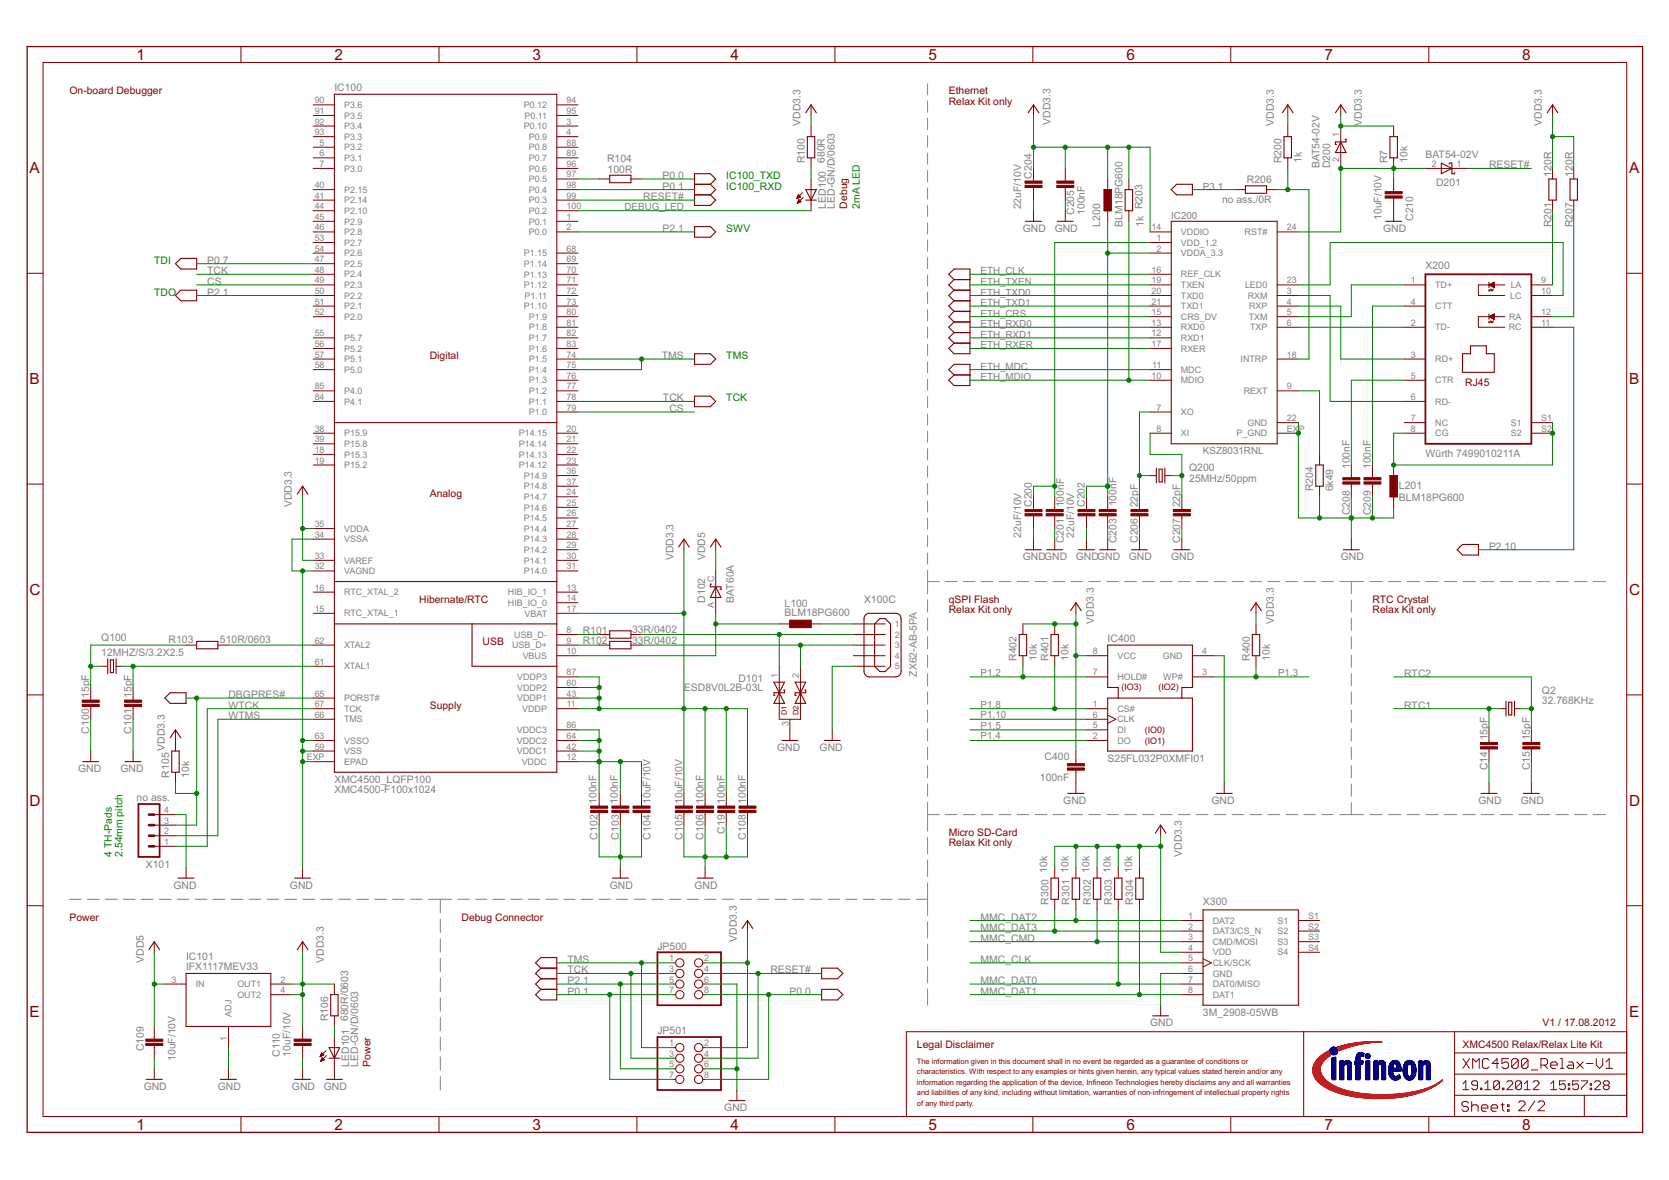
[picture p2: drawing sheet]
<svg xmlns="http://www.w3.org/2000/svg" width="420mm" height="297mm" viewBox="0 0 420 297" stroke-linecap="round" stroke-linejoin="round" font-family="sans-serif">
<defs><g id="words">
<g font-size="4.3" fill="#800000">
<text x="34.4" y="15.1">1</text>
<text x="84.2" y="15.1">2</text>
<text x="134.1" y="15.1">3</text>
<text x="183.9" y="15.1">4</text>
<text x="233.7" y="15.1">5</text>
<text x="283.6" y="15.1">6</text>
<text x="333.4" y="15.1">7</text>
<text x="383.2" y="15.1">8</text>
<text x="7.5" y="43.6">A</text>
<text x="410.1" y="43.6">A</text>
<text x="7.5" y="96.7">B</text>
<text x="410.1" y="96.7">B</text>
<text x="7.5" y="149.8">C</text>
<text x="410.1" y="149.8">C</text>
<text x="7.5" y="202.8">D</text>
<text x="410.1" y="202.8">D</text>
<text x="7.5" y="255.9">E</text>
<text x="410.1" y="255.9">E</text>
<text x="34.4" y="284.4">1</text>
<text x="84.2" y="284.4">2</text>
<text x="134.1" y="284.4">3</text>
<text x="183.9" y="284.4">4</text>
<text x="233.7" y="284.4">5</text>
<text x="283.6" y="284.4">6</text>
<text x="333.4" y="284.4">7</text>
<text x="383.2" y="284.4">8</text>
</g>
<g font-size="2.9" fill="#800000">
<text x="17.5" y="23.7">On-board Debugger</text>
<text x="238.8" y="23.7">Ethernet</text>
<text x="238.8" y="26.4">Relax Kit only</text>
<text x="213.2" y="52.5" transform="rotate(-90 213.2 52.5)">Debug</text>
<text x="108.2" y="90.4">Digital</text>
<text x="368.8" y="97.1">RJ45</text>
<text x="108.2" y="125.1">Analog</text>
<text x="105.5" y="151.7">Hibernate/RTC</text>
<text x="238.8" y="151.7">qSPI Flash</text>
<text x="238.8" y="154.4">Relax Kit only</text>
<text x="345.5" y="151.7">RTC Crystal</text>
<text x="345.5" y="154.4">Relax Kit only</text>
<text x="121.5" y="162.4">USB</text>
<text x="108.2" y="178.4">Supply</text>
<text x="238.8" y="210.4">Micro SD-Card</text>
<text x="238.8" y="213.1">Relax Kit only</text>
<text x="17.5" y="231.7">Power</text>
<text x="116.2" y="231.7">Debug Connector</text>
<text x="230.8" y="263.7">Legal Disclaimer</text>
<text x="368.2" y="263.7">XMC4500 Relax/Relax Lite Kit</text>
<text x="388.3" y="258.4">V1 / 17.08.2012</text>
<text x="93.2" y="268.5" transform="rotate(-90 93.2 268.5)">Power</text>
</g>
<g font-size="2.9" fill="#808080">
<text x="84.2" y="22.9">IC100</text>
<text x="201.5" y="31.7" transform="rotate(-90 201.5 31.7)">VDD3.3</text>
<text x="264.4" y="31.5" transform="rotate(-90 264.4 31.5)">VDD3.3</text>
<text x="320.7" y="31.7" transform="rotate(-90 320.7 31.7)">VDD3.3</text>
<text x="342.8" y="31.7" transform="rotate(-90 342.8 31.7)">VDD3.3</text>
<text x="388.2" y="31.7" transform="rotate(-90 388.2 31.7)">VDD3.3</text>
<text x="152.8" y="40.8">R104</text>
<text x="202.6" y="41.1" transform="rotate(-90 202.6 41.1)">R100</text>
<text x="207.6" y="41.1" transform="rotate(-90 207.6 41.1)">680R</text>
<text x="322.6" y="41.1" transform="rotate(-90 322.6 41.1)">R200</text>
<text x="327.6" y="41.1" transform="rotate(-90 327.6 41.1)">1k</text>
<text x="349.3" y="41.1" transform="rotate(-90 349.3 41.1)">R7</text>
<text x="354.3" y="41.1" transform="rotate(-90 354.3 41.1)">10k</text>
<text x="358.8" y="39.7">BAT54-02V</text>
<text x="153" y="43.5">100R</text>
<text x="166.8" y="47.7">P0.1</text>
<text x="166.8" y="45.1">P0.0</text>
<text x="259.8" y="44.9" transform="rotate(-90 259.8 44.9)">C204</text>
<text x="313.9" y="46.1">R206</text>
<text x="332.2" y="42.4" transform="rotate(-90 332.2 42.4)">BAT54-02V</text>
<text x="334.8" y="42.4" transform="rotate(-90 334.8 42.4)">D200</text>
<text x="361.5" y="46.9">D201</text>
<text x="374.8" y="42.4">RESET#</text>
<text x="390.6" y="44.5" transform="rotate(-90 390.6 44.5)">120R</text>
<text x="395.9" y="44.5" transform="rotate(-90 395.9 44.5)">120R</text>
<text x="161.9" y="50.4">RESET#</text>
<text x="207.9" y="52.5" transform="rotate(-90 207.9 52.5)">LED100</text>
<text x="210.2" y="52.5" transform="rotate(-90 210.2 52.5)">LED-GN/D/0603</text>
<text x="257.1" y="52.7" transform="rotate(-90 257.1 52.7)">22uF/10V</text>
<text x="307.6" y="51.2">no ass./0R</text>
<text x="166.8" y="58.4">P2.1</text>
<text x="257.5" y="58.4">GND</text>
<text x="265.5" y="58.4">GND</text>
<text x="270.4" y="54.1" transform="rotate(-90 270.4 54.1)">C205</text>
<text x="273.1" y="54.1" transform="rotate(-90 273.1 54.1)">100nF</text>
<text x="276.9" y="57.1" transform="rotate(-90 276.9 57.1)">L200</text>
<text x="282.6" y="57.1" transform="rotate(-90 282.6 57.1)">BLM18PG600</text>
<text x="287.9" y="57.2" transform="rotate(-90 287.9 57.2)">1k R203</text>
<text x="347.8" y="55.4" transform="rotate(-90 347.8 55.4)">10uF/10V</text>
<text x="348.2" y="58.4">GND</text>
<text x="355.8" y="55.6" transform="rotate(-90 355.8 55.6)">C210</text>
<text x="390.6" y="57.2" transform="rotate(-90 390.6 57.2)">R201</text>
<text x="395.9" y="57.2" transform="rotate(-90 395.9 57.2)">R207</text>
<text x="52.2" y="69.1">TCK</text>
<text x="52.2" y="66.4">P0.7</text>
<text x="52.2" y="71.7">CS</text>
<text x="358.8" y="67.7">X200</text>
<text x="52.2" y="74.4">P2.1</text>
<text x="166.6" y="90.4">TMS</text>
<text x="166.9" y="101.1">TCK</text>
<text x="168.5" y="103.7">CS</text>
<text x="299.4" y="118.7">Q200</text>
<text x="339.8" y="118.1" transform="rotate(-90 339.8 118.1)">100nF</text>
<text x="345.1" y="118.1" transform="rotate(-90 345.1 118.1)">100nF</text>
<text x="358.8" y="115.1">Würth 7499010211A</text>
<text x="299.4" y="121.3">25MHz/50ppm</text>
<text x="330.6" y="123.7" transform="rotate(-90 330.6 123.7)">R204</text>
<text x="335.6" y="123.7" transform="rotate(-90 335.6 123.7)">6k49</text>
<text x="352.2" y="123.2">L201</text>
<text x="73.5" y="127.7" transform="rotate(-90 73.5 127.7)">VDD3.3</text>
<text x="259.8" y="127.6" transform="rotate(-90 259.8 127.6)">C200</text>
<text x="267.8" y="127.7" transform="rotate(-90 267.8 127.7)">100nF</text>
<text x="273.1" y="127.6" transform="rotate(-90 273.1 127.6)">C202</text>
<text x="281.1" y="127.5" transform="rotate(-90 281.1 127.5)">100nF</text>
<text x="286.4" y="127.7" transform="rotate(-90 286.4 127.7)">22pF</text>
<text x="297.1" y="127.7" transform="rotate(-90 297.1 127.7)">22pF</text>
<text x="339.8" y="129.7" transform="rotate(-90 339.8 129.7)">C208</text>
<text x="345.1" y="129.7" transform="rotate(-90 345.1 129.7)">C209</text>
<text x="352.2" y="126.1">BLM18PG600</text>
<text x="257.1" y="135.4" transform="rotate(-90 257.1 135.4)">22uF/10V</text>
<text x="267.8" y="136.8" transform="rotate(-90 267.8 136.8)">C201</text>
<text x="270.4" y="135.4" transform="rotate(-90 270.4 135.4)">22uF/10V</text>
<text x="281.1" y="136.8" transform="rotate(-90 281.1 136.8)">C203</text>
<text x="286.4" y="136.7" transform="rotate(-90 286.4 136.7)">C206</text>
<text x="297.1" y="136.7" transform="rotate(-90 297.1 136.7)">C207</text>
<text x="169.5" y="141.1" transform="rotate(-90 169.5 141.1)">VDD3.3</text>
<text x="177.5" y="141.1" transform="rotate(-90 177.5 141.1)">VDD5</text>
<text x="257.5" y="141.1">GNDGND</text>
<text x="270.8" y="141.1">GNDGND</text>
<text x="284.2" y="141.1">GND</text>
<text x="294.8" y="141.1">GND</text>
<text x="337.5" y="141.1">GND</text>
<text x="374.8" y="138.4">P2.10</text>
<text x="177.5" y="151.7" transform="rotate(-90 177.5 151.7)">D102</text>
<text x="184.7" y="151.7" transform="rotate(-90 184.7 151.7)">BAT60A</text>
<text x="197.5" y="155.2">BLM18PG600</text>
<text x="197.5" y="152.8">L100</text>
<text x="217.5" y="151.7">X100C</text>
<text x="25.5" y="161.3">Q100</text>
<text x="42.4" y="161.9">R103</text>
<text x="55.4" y="161.9">510R/0603</text>
<text x="146.7" y="159.5">R101</text>
<text x="159.1" y="159.5">33R/0402</text>
<text x="275.4" y="157.1" transform="rotate(-90 275.4 157.1)">VDD3.3</text>
<text x="278.8" y="161.6">IC400</text>
<text x="320.7" y="157.1" transform="rotate(-90 320.7 157.1)">VDD3.3</text>
<text x="25.5" y="165.1">12MHZ/S/3.2X2.5</text>
<text x="146.7" y="162.1">R102</text>
<text x="159.1" y="162.1">33R/0402</text>
<text x="255.9" y="166.4" transform="rotate(-90 255.9 166.4)">R402</text>
<text x="261" y="166.4" transform="rotate(-90 261 166.4)">10k</text>
<text x="263.9" y="166.4" transform="rotate(-90 263.9 166.4)">R401</text>
<text x="269" y="166.4" transform="rotate(-90 269 166.4)">10k</text>
<text x="314.6" y="166.4" transform="rotate(-90 314.6 166.4)">R400</text>
<text x="319.6" y="166.4" transform="rotate(-90 319.6 166.4)">10k</text>
<text x="172.2" y="174">ESD8V0L2B-03L</text>
<text x="185.9" y="171.6">D101</text>
<text x="230.8" y="170.4" transform="rotate(-90 230.8 170.4)">ZX62-AB-5PA</text>
<text x="353.5" y="170.4">RTC2</text>
<text x="22.4" y="175.7" transform="rotate(-90 22.4 175.7)">15pF</text>
<text x="33.1" y="175.7" transform="rotate(-90 33.1 175.7)">15pF</text>
<text x="57.5" y="175.7">DBGPRES#</text>
<text x="57.5" y="178.4">WTCK</text>
<text x="353.5" y="178.4">RTC1</text>
<text x="388.2" y="177.3">32.768KHz</text>
<text x="388.2" y="174.7">Q2</text>
<text x="22.4" y="184.7" transform="rotate(-90 22.4 184.7)">C100</text>
<text x="33.1" y="184.7" transform="rotate(-90 33.1 184.7)">C101</text>
<text x="57.5" y="181.1">WTMS</text>
<text x="41.5" y="189.1" transform="rotate(-90 41.5 189.1)">VDD3.3</text>
<text x="195.7" y="189.1">GND</text>
<text x="206.3" y="189.1">GND</text>
<text x="263" y="191.3">C400</text>
<text x="278.8" y="191.7">S25FL032P0XMFI01</text>
<text x="374.4" y="186.4" transform="rotate(-90 374.4 186.4)">15pF</text>
<text x="385.1" y="186.4" transform="rotate(-90 385.1 186.4)">15pF</text>
<text x="19.7" y="194.4">GND</text>
<text x="30.3" y="194.4">GND</text>
<text x="42.6" y="195.7" transform="rotate(-90 42.6 195.7)">R105</text>
<text x="47.6" y="195.7" transform="rotate(-90 47.6 195.7)">10k</text>
<text x="84.2" y="197.1">XMC4500_LQFP100</text>
<text x="261.8" y="196.7">100nF</text>
<text x="374.4" y="193.9" transform="rotate(-90 374.4 193.9)">C14</text>
<text x="385.1" y="193.9" transform="rotate(-90 385.1 193.9)">C15</text>
<text x="34.4" y="201.6">no ass.</text>
<text x="84.2" y="199.7">XMC4500-F100x1024</text>
<text x="150.2" y="202.4" transform="rotate(-90 150.2 202.4)">100nF</text>
<text x="155.5" y="202.4" transform="rotate(-90 155.5 202.4)">100nF</text>
<text x="163.8" y="202.4" transform="rotate(-90 163.8 202.4)">10uF/10V</text>
<text x="171.8" y="202.4" transform="rotate(-90 171.8 202.4)">10uF/10V</text>
<text x="177.1" y="202.4" transform="rotate(-90 177.1 202.4)">100nF</text>
<text x="182.4" y="202.4" transform="rotate(-90 182.4 202.4)">100nF</text>
<text x="187.8" y="202.4" transform="rotate(-90 187.8 202.4)">100nF</text>
<text x="267.7" y="202.4">GND</text>
<text x="305" y="202.4">GND</text>
<text x="372.2" y="202.4">GND</text>
<text x="382.8" y="202.4">GND</text>
<text x="182.4" y="209.9" transform="rotate(-90 182.4 209.9)">C19</text>
<text x="150.4" y="211.3" transform="rotate(-90 150.4 211.3)">C102</text>
<text x="155.8" y="211.3" transform="rotate(-90 155.8 211.3)">C103</text>
<text x="163.8" y="211.3" transform="rotate(-90 163.8 211.3)">C104</text>
<text x="171.8" y="211.3" transform="rotate(-90 171.8 211.3)">C105</text>
<text x="177.1" y="211.3" transform="rotate(-90 177.1 211.3)">C106</text>
<text x="187.8" y="211.3" transform="rotate(-90 187.8 211.3)">C108</text>
<text x="297.5" y="215.7" transform="rotate(-90 297.5 215.7)">VDD3.3</text>
<text x="36.7" y="218.4">X101</text>
<text x="263.6" y="219.7" transform="rotate(-90 263.6 219.7)">10k</text>
<text x="269" y="219.7" transform="rotate(-90 269 219.7)">10k</text>
<text x="274.3" y="219.7" transform="rotate(-90 274.3 219.7)">10k</text>
<text x="279.6" y="219.7" transform="rotate(-90 279.6 219.7)">10k</text>
<text x="285" y="219.7" transform="rotate(-90 285 219.7)">10k</text>
<text x="43.7" y="223.7">GND</text>
<text x="73" y="223.7">GND</text>
<text x="153.5" y="223.7">GND</text>
<text x="174.8" y="223.7">GND</text>
<text x="263.9" y="227.7" transform="rotate(-90 263.9 227.7)">R300</text>
<text x="269.3" y="227.7" transform="rotate(-90 269.3 227.7)">R301</text>
<text x="274.6" y="227.7" transform="rotate(-90 274.6 227.7)">R302</text>
<text x="279.9" y="227.7" transform="rotate(-90 279.9 227.7)">R303</text>
<text x="285.3" y="227.7" transform="rotate(-90 285.3 227.7)">R304</text>
<text x="302.8" y="227.7">X300</text>
<text x="246.8" y="231.7">MMC_DAT2</text>
<text x="165.5" y="239">JP500</text>
<text x="185.5" y="237.1" transform="rotate(-90 185.5 237.1)">VDD3.3</text>
<text x="246.8" y="234.4">MMC_DAT3</text>
<text x="246.8" y="237.1">MMC_CMD</text>
<text x="36.2" y="242.4" transform="rotate(-90 36.2 242.4)">VDD5</text>
<text x="46.8" y="244.3">IFX1117MEV33</text>
<text x="46.8" y="241.6">IC101</text>
<text x="81.5" y="242.4" transform="rotate(-90 81.5 242.4)">VDD3.3</text>
<text x="142.8" y="242.4">TMS</text>
<text x="142.8" y="245.1">TCK</text>
<text x="193.9" y="245.1">RESET#</text>
<text x="246.8" y="242.4">MMC_CLK</text>
<text x="142.8" y="247.7">P2.1</text>
<text x="142.8" y="250.4">P0.1</text>
<text x="198.8" y="250.4">P0.0</text>
<text x="246.8" y="247.7">MMC_DAT0</text>
<text x="246.8" y="250.4">MMC_DAT1</text>
<text x="82.6" y="257.1" transform="rotate(-90 82.6 257.1)">R106</text>
<text x="87.6" y="257.1" transform="rotate(-90 87.6 257.1)">680R/0603</text>
<text x="302.8" y="255.7">3M_2908-05WB</text>
<text x="165.5" y="260.4">JP501</text>
<text x="289.5" y="258.4">GND</text>
<text x="36.2" y="264.7" transform="rotate(-90 36.2 264.7)">C109</text>
<text x="44.2" y="267.1" transform="rotate(-90 44.2 267.1)">10uF/10V</text>
<text x="70.4" y="266.1" transform="rotate(-90 70.4 266.1)">C110</text>
<text x="73.1" y="266" transform="rotate(-90 73.1 266)">10uF/10V</text>
<text x="87.9" y="268.5" transform="rotate(-90 87.9 268.5)">LED101</text>
<text x="90.2" y="268.5" transform="rotate(-90 90.2 268.5)">LED-GN/D/0603</text>
<text x="36.2" y="274.4">GND</text>
<text x="54.8" y="274.4">GND</text>
<text x="73.5" y="274.4">GND</text>
<text x="81.5" y="274.4">GND</text>
<text x="182.3" y="279.7">GND</text>
</g>
<g font-size="2.9" fill="#008000">
<text x="182.8" y="47.7">IC100_RXD</text>
<text x="182.8" y="45.1">IC100_TXD</text>
<text x="216.4" y="52.5" transform="rotate(-90 216.4 52.5)">2mA LED</text>
<text x="182.8" y="58.4">SWV</text>
<text x="38.8" y="66.4">TDI</text>
<text x="38.8" y="74.4">TDO</text>
<text x="182.8" y="90.4">TMS</text>
<text x="182.8" y="101.1">TCK</text>
<text x="28.2" y="215.7" transform="rotate(-90 28.2 215.7)">4 TH-Pads</text>
<text x="30.8" y="215.7" transform="rotate(-90 30.8 215.7)">2.54mm pitch</text>
</g>
<g font-size="2.8" fill="#808080">
<text x="302.8" y="47.7">P3.1</text>
<text x="157.2" y="52.8">DEBUG_LED</text>
<text x="294.8" y="55.2">IC200</text>
<text x="246.8" y="69.1">ETH_CLK</text>
<text x="246.8" y="71.7">ETH_TXEN</text>
<text x="246.8" y="77.1">ETH_TXD1</text>
<text x="246.8" y="74.4">ETH_TXD0</text>
<text x="246.8" y="82.4">ETH_RXD0</text>
<text x="246.8" y="79.7">ETH_CRS</text>
<text x="246.8" y="85.1">ETH_RXD1</text>
<text x="246.8" y="87.7">ETH_RXER</text>
<text x="246.8" y="93.1">ETH_MDC</text>
<text x="246.8" y="95.7">ETH_MDIO</text>
<text x="302.8" y="114.4">KSZ8031RNL</text>
<text x="246.8" y="170.1">P1.2</text>
<text x="321.7" y="170.1">P1.3</text>
<text x="246.8" y="178.1">P1.8</text>
<text x="246.8" y="180.8">P1.10</text>
<text x="246.8" y="183.5">P1.5</text>
<text x="246.8" y="186.1">P1.4</text>
</g>
<g font-size="2.5" fill="#808080">
<text x="79.2" y="28.7">91</text>
<text x="79.2" y="26">90</text>
<text x="86.6" y="29.9">P3.5</text>
<text x="86.6" y="27.2">P3.6</text>
<text x="131.9" y="27.2">P0.12</text>
<text x="132" y="29.9">P0.11</text>
<text x="142.6" y="26">94</text>
<text x="142.6" y="28.7">95</text>
<text x="79.2" y="34">93</text>
<text x="79.2" y="31.3">92</text>
<text x="86.6" y="35.2">P3.3</text>
<text x="86.6" y="32.5">P3.4</text>
<text x="131.9" y="32.5">P0.10</text>
<text x="133.1" y="35.2">P0.9</text>
<text x="142.6" y="34">4</text>
<text x="142.6" y="31.3">3</text>
<text x="337.1" y="34.6" transform="rotate(-90 337.1 34.6)">1</text>
<text x="80.5" y="39.3">6</text>
<text x="80.5" y="36.7">5</text>
<text x="86.6" y="40.5">P3.1</text>
<text x="86.6" y="37.9">P3.2</text>
<text x="133.1" y="40.5">P0.7</text>
<text x="133.1" y="37.9">P0.8</text>
<text x="142.6" y="39.3">89</text>
<text x="142.6" y="36.7">88</text>
<text x="337.1" y="40.8" transform="rotate(-90 337.1 40.8)">2</text>
<text x="79.2" y="47.3">40</text>
<text x="80.5" y="42">7</text>
<text x="86.6" y="43.2">P3.0</text>
<text x="133.1" y="45.9">P0.5</text>
<text x="133.1" y="43.2">P0.6</text>
<text x="142.6" y="47.3">98</text>
<text x="142.6" y="44.7">97</text>
<text x="142.6" y="42">96</text>
<text x="360.5" y="42">2</text>
<text x="366.6" y="42">1</text>
<text x="79.2" y="52.7">44</text>
<text x="79.2" y="50">41</text>
<text x="86.6" y="53.9">P2.10</text>
<text x="86.6" y="51.2">P2.14</text>
<text x="86.6" y="48.5">P2.15</text>
<text x="133.1" y="53.9">P0.2</text>
<text x="133.1" y="51.2">P0.3</text>
<text x="133.1" y="48.5">P0.4</text>
<text x="142.6" y="52.7">100</text>
<text x="142.6" y="50">99</text>
<text x="79.2" y="58">46</text>
<text x="79.2" y="55.3">45</text>
<text x="86.6" y="59.2">P2.8</text>
<text x="86.6" y="56.5">P2.9</text>
<text x="133.1" y="59.2">P0.0</text>
<text x="133.1" y="56.5">P0.1</text>
<text x="142.6" y="58">2</text>
<text x="142.6" y="55.3">1</text>
<text x="289.9" y="58">14</text>
<text x="297.3" y="59.2">VDDIO</text>
<text x="313.3" y="59.2">RST#</text>
<text x="324" y="58">24</text>
<text x="79.2" y="63.3">54</text>
<text x="79.2" y="60.7">53</text>
<text x="86.6" y="64.5">P2.6</text>
<text x="86.6" y="61.9">P2.7</text>
<text x="131.9" y="64.5">P1.15</text>
<text x="142.6" y="63.3">68</text>
<text x="291.1" y="60.7">1</text>
<text x="291.1" y="63.3">2</text>
<text x="297.3" y="61.9">VDD_1.2</text>
<text x="297.3" y="64.5">VDDA_3.3</text>
<text x="79.2" y="71.3">49</text>
<text x="79.2" y="68.7">48</text>
<text x="79.2" y="66">47</text>
<text x="86.6" y="69.9">P2.4</text>
<text x="86.6" y="67.2">P2.5</text>
<text x="131.9" y="69.9">P1.13</text>
<text x="131.9" y="67.2">P1.14</text>
<text x="142.6" y="71.3">71</text>
<text x="142.6" y="68.7">70</text>
<text x="142.6" y="66">69</text>
<text x="289.9" y="68.7">16</text>
<text x="289.9" y="71.3">19</text>
<text x="297.3" y="69.9">REF_CLK</text>
<text x="324" y="71.3">23</text>
<text x="355.1" y="71.3">1</text>
<text x="388" y="71.3">9</text>
<text x="79.2" y="76.7">51</text>
<text x="79.2" y="74">50</text>
<text x="86.6" y="72.5">P2.3</text>
<text x="86.6" y="77.9">P2.1</text>
<text x="86.6" y="75.2">P2.2</text>
<text x="131.9" y="77.9">P1.10</text>
<text x="131.9" y="72.5">P1.12</text>
<text x="132" y="75.2">P1.11</text>
<text x="142.6" y="76.7">73</text>
<text x="142.6" y="74">72</text>
<text x="289.9" y="74">20</text>
<text x="289.9" y="76.7">21</text>
<text x="297.3" y="72.5">TXEN</text>
<text x="297.3" y="75.2">TXD0</text>
<text x="297.3" y="77.9">TXD1</text>
<text x="313.4" y="72.5">LED0</text>
<text x="314.1" y="75.2">RXM</text>
<text x="314.4" y="77.9">RXP</text>
<text x="324" y="74">3</text>
<text x="324" y="76.7">4</text>
<text x="355.1" y="76.7">4</text>
<text x="361.3" y="72.5">TD+</text>
<text x="361.3" y="77.9">CTT</text>
<text x="380.2" y="75.2">LC</text>
<text x="380.3" y="72.5">LA</text>
<text x="388" y="74">10</text>
<text x="79.2" y="79.3">52</text>
<text x="86.6" y="80.5">P2.0</text>
<text x="133.1" y="83.2">P1.8</text>
<text x="133.1" y="80.5">P1.9</text>
<text x="142.6" y="82">81</text>
<text x="142.6" y="79.3">80</text>
<text x="289.9" y="82">13</text>
<text x="289.9" y="79.3">15</text>
<text x="297.3" y="83.2">RXD0</text>
<text x="297.3" y="80.5">CRS_DV</text>
<text x="314.4" y="80.5">TXM</text>
<text x="314.7" y="83.2">TXP</text>
<text x="324" y="79.3">5</text>
<text x="324" y="82">6</text>
<text x="355.1" y="82">2</text>
<text x="361.3" y="83.2">TD-</text>
<text x="379.8" y="83.2">RC</text>
<text x="379.9" y="80.5">RA</text>
<text x="388" y="79.3">12</text>
<text x="388" y="82">11</text>
<text x="79.2" y="87.3">56</text>
<text x="79.2" y="84.7">55</text>
<text x="86.6" y="88.5">P5.2</text>
<text x="86.6" y="85.9">P5.7</text>
<text x="133.1" y="88.5">P1.6</text>
<text x="133.1" y="85.9">P1.7</text>
<text x="142.6" y="87.3">83</text>
<text x="142.6" y="84.7">82</text>
<text x="289.9" y="84.7">12</text>
<text x="289.9" y="87.3">17</text>
<text x="297.3" y="85.9">RXD1</text>
<text x="297.3" y="88.5">RXER</text>
<text x="79.2" y="92.7">58</text>
<text x="79.2" y="90">57</text>
<text x="86.6" y="93.9">P5.0</text>
<text x="86.6" y="91.2">P5.1</text>
<text x="133.1" y="93.9">P1.4</text>
<text x="133.1" y="91.2">P1.5</text>
<text x="142.6" y="95.3">76</text>
<text x="142.6" y="92.7">75</text>
<text x="142.6" y="90">74</text>
<text x="289.9" y="95.3">10</text>
<text x="290.1" y="92.7">11</text>
<text x="297.3" y="93.9">MDC</text>
<text x="312.3" y="91.2">INTRP</text>
<text x="324" y="90">18</text>
<text x="355.1" y="90">3</text>
<text x="355.1" y="95.3">5</text>
<text x="361.3" y="91.2">RD+</text>
<text x="79.2" y="98">85</text>
<text x="79.2" y="100.7">84</text>
<text x="86.6" y="99.2">P4.0</text>
<text x="86.6" y="101.9">P4.1</text>
<text x="133.1" y="101.9">P1.1</text>
<text x="133.1" y="99.2">P1.2</text>
<text x="133.1" y="96.5">P1.3</text>
<text x="142.6" y="100.7">78</text>
<text x="142.6" y="98">77</text>
<text x="297.3" y="96.5">MDIO</text>
<text x="313.1" y="99.2">REXT</text>
<text x="324" y="98">9</text>
<text x="355.1" y="100.7">6</text>
<text x="361.3" y="101.9">RD-</text>
<text x="361.3" y="96.5">CTR</text>
<text x="133.1" y="104.5">P1.0</text>
<text x="142.6" y="103.3">79</text>
<text x="291.1" y="103.3">7</text>
<text x="297.3" y="104.5">XO</text>
<text x="314.1" y="107.2">GND</text>
<text x="324" y="106">22</text>
<text x="355.1" y="106">7</text>
<text x="361.3" y="107.2">NC</text>
<text x="380.3" y="107.2">S1</text>
<text x="388" y="106">S1</text>
<text x="79.2" y="111.3">39</text>
<text x="79.2" y="108.7">38</text>
<text x="86.6" y="112.5">P15.8</text>
<text x="86.6" y="109.9">P15.9</text>
<text x="130.6" y="112.5">P14.14</text>
<text x="130.6" y="109.9">P14.15</text>
<text x="142.6" y="111.3">21</text>
<text x="142.6" y="108.7">20</text>
<text x="291.1" y="108.7">8</text>
<text x="297.3" y="109.9">XI</text>
<text x="311.3" y="109.9">P_GND</text>
<text x="324" y="108.7">EX</text>
<text x="327" y="108.7">P</text>
<text x="355.1" y="108.7">8</text>
<text x="361.3" y="109.9">CG</text>
<text x="380.3" y="109.9">S2</text>
<text x="388" y="108.7">S2</text>
<text x="79.2" y="116.7">19</text>
<text x="79.2" y="114">18</text>
<text x="86.6" y="117.9">P15.2</text>
<text x="86.6" y="115.2">P15.3</text>
<text x="130.6" y="117.9">P14.12</text>
<text x="130.6" y="115.2">P14.13</text>
<text x="142.6" y="119.3">36</text>
<text x="142.6" y="116.7">23</text>
<text x="142.6" y="114">22</text>
<text x="131.9" y="125.9">P14.7</text>
<text x="131.9" y="123.2">P14.8</text>
<text x="131.9" y="120.5">P14.9</text>
<text x="142.6" y="124.7">24</text>
<text x="142.6" y="122">37</text>
<text x="131.9" y="131.2">P14.5</text>
<text x="131.9" y="128.5">P14.6</text>
<text x="142.6" y="130">26</text>
<text x="142.6" y="127.3">25</text>
<text x="79.2" y="132.7">35</text>
<text x="79.2" y="135.3">34</text>
<text x="86.6" y="133.9">VDDA</text>
<text x="86.6" y="136.5">VSSA</text>
<text x="131.9" y="136.5">P14.3</text>
<text x="131.9" y="133.9">P14.4</text>
<text x="142.6" y="135.3">28</text>
<text x="142.6" y="132.7">27</text>
<text x="79.2" y="140.7">33</text>
<text x="79.2" y="143.3">32</text>
<text x="86.6" y="141.9">VAREF</text>
<text x="131.9" y="141.9">P14.1</text>
<text x="131.9" y="139.2">P14.2</text>
<text x="142.6" y="143.3">31</text>
<text x="142.6" y="140.7">30</text>
<text x="142.6" y="138">29</text>
<text x="79.2" y="148.7">16</text>
<text x="86.6" y="144.5">VAGND</text>
<text x="86.6" y="149.9">RTC_XTAL_2</text>
<text x="127.9" y="149.9">HIB_IO_1</text>
<text x="131.9" y="144.5">P14.0</text>
<text x="142.6" y="148.7">13</text>
<text x="179.8" y="146.6" transform="rotate(-90 179.8 146.6)">C</text>
<text x="79.2" y="154">15</text>
<text x="86.6" y="155.2">RTC_XTAL_1</text>
<text x="127.9" y="152.5">HIB_IO_0</text>
<text x="132" y="155.2">VBAT</text>
<text x="142.6" y="154">17</text>
<text x="142.6" y="151.3">14</text>
<text x="179.8" y="153" transform="rotate(-90 179.8 153)">A</text>
<text x="129.5" y="160.5">USB_D-</text>
<text x="142.6" y="159.3">8</text>
<text x="225.3" y="157.9">1</text>
<text x="225.3" y="160.5">2</text>
<text x="79.2" y="167.3">61</text>
<text x="79.2" y="162">62</text>
<text x="86.6" y="163.2">XTAL2</text>
<text x="128.9" y="163.2">USB_D+</text>
<text x="131.6" y="165.9">VBUS</text>
<text x="142.6" y="162">9</text>
<text x="142.6" y="164.7">10</text>
<text x="225.3" y="163.2">3</text>
<text x="225.3" y="165.9">4</text>
<text x="275.1" y="164.7">8</text>
<text x="281.3" y="165.9">VCC</text>
<text x="292.7" y="165.9">GND</text>
<text x="302.6" y="164.7">4</text>
<text x="86.6" y="168.5">XTAL1</text>
<text x="130.2" y="173.9">VDDP2</text>
<text x="130.2" y="171.2">VDDP3</text>
<text x="142.6" y="172.7">60</text>
<text x="142.6" y="170">87</text>
<text x="195.8" y="170.6" transform="rotate(-90 195.8 170.6)">1</text>
<text x="201.1" y="170.6" transform="rotate(-90 201.1 170.6)">2</text>
<text x="225.3" y="168.5">5</text>
<text x="275.1" y="170">7</text>
<text x="281.3" y="171.2">HOLD#</text>
<text x="292.8" y="171.2">WP#</text>
<text x="302.6" y="170">3</text>
<text x="79.2" y="175.3">65</text>
<text x="79.2" y="178">67</text>
<text x="86.6" y="176.5">PORST#</text>
<text x="86.6" y="179.2">TCK</text>
<text x="130.2" y="176.5">VDDP1</text>
<text x="131.5" y="179.2">VDDP</text>
<text x="142.6" y="175.3">43</text>
<text x="142.6" y="178">11</text>
<text x="275.1" y="178">1</text>
<text x="281.3" y="179.2">CS#</text>
<text x="79.2" y="180.7">66</text>
<text x="86.6" y="181.9">TMS</text>
<text x="130.1" y="184.5">VDDC3</text>
<text x="142.6" y="183.3">86</text>
<text x="198.5" y="182.7" transform="rotate(-90 198.5 182.7)">3</text>
<text x="275.1" y="183.3">5</text>
<text x="275.1" y="180.7">6</text>
<text x="281.3" y="184.5">DI</text>
<text x="281.3" y="181.9">CLK</text>
<text x="77.2" y="191.3">EXP</text>
<text x="79.2" y="188.7">59</text>
<text x="79.2" y="186">63</text>
<text x="86.6" y="189.9">VSS</text>
<text x="86.6" y="187.2">VSSO</text>
<text x="130.1" y="189.9">VDDC1</text>
<text x="130.1" y="187.2">VDDC2</text>
<text x="142.6" y="191.3">12</text>
<text x="142.6" y="188.7">42</text>
<text x="142.6" y="186">64</text>
<text x="275.1" y="186">2</text>
<text x="281.3" y="187.2">DO</text>
<text x="86.6" y="192.5">EPAD</text>
<text x="131.3" y="192.5">VDDC</text>
<text x="41.3" y="207.3">3</text>
<text x="41.3" y="204.7">4</text>
<text x="41.3" y="210">2</text>
<text x="41.3" y="212.7">1</text>
<text x="299.1" y="231.3">1</text>
<text x="305.3" y="232.5">DAT2</text>
<text x="321.6" y="232.5">S1</text>
<text x="329.3" y="231.3">S1</text>
<text x="299.1" y="236.7">3</text>
<text x="299.1" y="234">2</text>
<text x="299.1" y="239.3">4</text>
<text x="305.3" y="237.8">CMD/MOSI</text>
<text x="305.3" y="235.2">DAT3/CS_N</text>
<text x="321.6" y="235.2">S2</text>
<text x="321.6" y="237.9">S3</text>
<text x="329.3" y="234">S2</text>
<text x="329.3" y="236.7">S3</text>
<text x="329.3" y="239.3">S4</text>
<text x="168.5" y="242">1</text>
<text x="168.5" y="244.7">3</text>
<text x="177.3" y="242">2</text>
<text x="177.3" y="244.7">4</text>
<text x="299.1" y="242">5</text>
<text x="299.1" y="244.7">6</text>
<text x="305.3" y="243.2">CLK/SCK</text>
<text x="305.3" y="245.9">GND</text>
<text x="305.3" y="240.5">VDD</text>
<text x="321.6" y="240.5">S4</text>
<text x="43.1" y="247.3">3</text>
<text x="49.3" y="248.5">IN</text>
<text x="59.7" y="248.5">OUT1</text>
<text x="59.7" y="251.2">OUT2</text>
<text x="70.6" y="247.3">2</text>
<text x="70.6" y="250">4</text>
<text x="168.5" y="247.3">5</text>
<text x="168.5" y="250">7</text>
<text x="177.3" y="247.3">6</text>
<text x="177.3" y="250">8</text>
<text x="299.1" y="247.3">7</text>
<text x="299.1" y="250">8</text>
<text x="305.3" y="248.5">DAT0/MISO</text>
<text x="305.3" y="251.2">DAT1</text>
<text x="58.3" y="255.9" transform="rotate(-90 58.3 255.9)">ADJ</text>
<text x="57.1" y="262.1" transform="rotate(-90 57.1 262.1)">1</text>
<text x="168.5" y="263.3">1</text>
<text x="177.3" y="263.3">2</text>
<text x="168.5" y="266">3</text>
<text x="168.5" y="268.7">5</text>
<text x="177.3" y="266">4</text>
<text x="177.3" y="268.7">6</text>
<text x="168.5" y="271.3">7</text>
<text x="177.3" y="271.3">8</text>
</g>
<g font-size="2.5" fill="#800000">
<text x="282.3" y="173.6">(IO3)</text>
<text x="291.6" y="173.6">(IO2)</text>
<text x="288.2" y="184.5">(IO0)</text>
<text x="288.2" y="187.2">(IO1)</text>
</g>
<g font-size="2.1" fill="#800000">
<text x="198" y="180" transform="rotate(-90 198 180)">D1</text>
<text x="201" y="180" transform="rotate(-90 201 180)">D2</text>
<text x="230.8" y="267.7">The information given in this document shall in no event be regarded as a guarantee of conditions or</text>
<text x="230.8" y="270.4">characteristics. With respect to any examples or hints given herein, any typical values stated herein and/or any</text>
<text x="230.8" y="273">information regarding the application of the device, Infineon Technologies hereby disclaims any and all warranties</text>
<text x="230.8" y="275.7">and liabilities of any kind, including without limitation, warranties of non-infringement of intellectual property rights</text>
<text x="230.8" y="278.4">of any third party.</text>
</g>
</g></defs>
<g fill="#808080" stroke="#808080" stroke-width=".25">
<path d="M17.5 226.4h2.9z"/>
<path d="M22 226.4h3z"/>
<path d="M26.5 226.4h3z"/>
<path d="M31.1 226.4h2.9z"/>
<path d="M35.6 226.4h2.9z"/>
<path d="M40.1 226.4h3z"/>
<path d="M44.6 226.4h3z"/>
<path d="M49.1 226.4h3z"/>
<path d="M53.7 226.4h2.9z"/>
<path d="M58.2 226.4h2.9z"/>
<path d="M62.7 226.4h2.9z"/>
<path d="M67.2 226.4h3z"/>
<path d="M71.7 226.4h3z"/>
<path d="M76.3 226.4h2.9z"/>
<path d="M80.8 226.4h2.9z"/>
<path d="M85.3 226.4h2.9z"/>
<path d="M89.8 226.4h3z"/>
<path d="M94.3 226.4h3z"/>
<path d="M98.8 226.4h3z"/>
<path d="M103.4 226.4h2.9z"/>
<path d="M107.9 226.4h2.9z"/>
<path d="M110.8 271v3.4z"/>
<path d="M110.8 266v3.4z"/>
<path d="M110.8 261.1v3.4z"/>
<path d="M110.8 256.1v3.4z"/>
<path d="M110.8 251.2v3.4z"/>
<path d="M110.8 246.2v3.4z"/>
<path d="M110.8 241.3v3.3z"/>
<path d="M110.8 236.3v3.4z"/>
<path d="M110.8 231.4v3.3z"/>
<path d="M110.8 226.4v3.4z"/>
<path d="M110.8 226.4h2.9z"/>
<path d="M115.3 226.4h2.8z"/>
<path d="M119.7 226.4h2.9z"/>
<path d="M124.1 226.4h2.9z"/>
<path d="M128.6 226.4h2.8z"/>
<path d="M133 226.4h2.9z"/>
<path d="M137.5 226.4h2.8z"/>
<path d="M141.9 226.4h2.9z"/>
<path d="M146.3 226.4h2.9z"/>
<path d="M150.8 226.4h2.8z"/>
<path d="M155.2 226.4h2.9z"/>
<path d="M159.7 226.4h2.8z"/>
<path d="M164.1 226.4h2.8z"/>
<path d="M168.5 226.4h2.9z"/>
<path d="M173 226.4h2.8z"/>
<path d="M177.4 226.4h2.9z"/>
<path d="M181.8 226.4h2.9z"/>
<path d="M186.3 226.4h2.8z"/>
<path d="M190.7 226.4h2.9z"/>
<path d="M195.2 226.4h2.8z"/>
<path d="M199.6 226.4h2.8z"/>
<path d="M204 226.4h2.9z"/>
<path d="M208.5 226.4h2.8z"/>
<path d="M212.9 226.4h2.9z"/>
<path d="M217.3 226.4h2.9z"/>
<path d="M221.8 226.4h2.8z"/>
<path d="M226.2 226.4h2.9z"/>
<path d="M230.7 226.4h2.8z"/>
<path d="M233.5 222.2v4.2z"/>
<path d="M233.5 216.5v4.2z"/>
<path d="M233.5 210.8v4.1z"/>
<path d="M233.5 205.1v4.1z"/>
<path d="M233.5 202v3.1z"/>
<path d="M233.5 197.4v3z"/>
<path d="M233.5 192.7v3.1z"/>
<path d="M233.5 188.1v3.1z"/>
<path d="M233.5 183.5v3z"/>
<path d="M233.5 178.8v3.1z"/>
<path d="M233.5 174.2v3z"/>
<path d="M233.5 169.6v3z"/>
<path d="M233.5 164.9v3.1z"/>
<path d="M233.5 160.3v3z"/>
<path d="M233.5 155.7v3z"/>
<path d="M233.5 151v3.1z"/>
<path d="M233.5 146.4v3z"/>
<path d="M233.5 143.6v2.8z"/>
<path d="M233.5 139.2v2.8z"/>
<path d="M233.5 134.8v2.8z"/>
<path d="M233.5 130.5v2.8z"/>
<path d="M233.5 126.1v2.8z"/>
<path d="M233.5 121.7v2.8z"/>
<path d="M233.5 117.3v2.8z"/>
<path d="M233.5 112.9v2.9z"/>
<path d="M233.5 108.6v2.8z"/>
<path d="M233.5 104.2v2.8z"/>
<path d="M233.5 99.8v2.8z"/>
<path d="M233.5 95.4v2.9z"/>
<path d="M233.5 91.1v2.8z"/>
<path d="M233.5 86.7v2.8z"/>
<path d="M233.5 82.3v2.8z"/>
<path d="M233.5 77.9v2.9z"/>
<path d="M233.5 73.6v2.8z"/>
<path d="M233.5 69.2v2.8z"/>
<path d="M233.5 64.8v2.8z"/>
<path d="M233.5 60.4v2.8z"/>
<path d="M233.5 56.1v2.8z"/>
<path d="M233.5 51.7v2.8z"/>
<path d="M233.5 47.3v2.8z"/>
<path d="M233.5 42.9v2.8z"/>
<path d="M233.5 38.6v2.8z"/>
<path d="M233.5 34.2v2.8z"/>
<path d="M233.5 29.8v2.8z"/>
<path d="M233.5 25.4v2.8z"/>
<path d="M233.5 21.1v2.8z"/>
<path d="M233.5 249v4z"/>
<path d="M233.5 243.3v4.1z"/>
<path d="M233.5 237.7v4.1z"/>
<path d="M233.5 232v4.1z"/>
<path d="M233.5 226.4v4.1z"/>
<path d="M340.2 202v3.1z"/>
<path d="M340.2 197.4v3z"/>
<path d="M340.2 192.7v3.1z"/>
<path d="M340.2 188.1v3.1z"/>
<path d="M340.2 183.5v3z"/>
<path d="M340.2 178.8v3.1z"/>
<path d="M340.2 174.2v3z"/>
<path d="M340.2 169.6v3z"/>
<path d="M340.2 164.9v3.1z"/>
<path d="M340.2 160.3v3z"/>
<path d="M340.2 155.7v3z"/>
<path d="M340.2 151v3.1z"/>
<path d="M340.2 146.4v3z"/>
<path d="M233.5 146.4h3z"/>
<path d="M238 146.4h3z"/>
<path d="M242.5 146.4h3z"/>
<path d="M247 146.4h3z"/>
<path d="M251.5 146.4h3z"/>
<path d="M256.1 146.4h2.9z"/>
<path d="M260.6 146.4h2.9z"/>
<path d="M265.1 146.4h2.9z"/>
<path d="M269.6 146.4h2.9z"/>
<path d="M274.1 146.4h2.9z"/>
<path d="M278.6 146.4h2.9z"/>
<path d="M283.1 146.4h3z"/>
<path d="M287.6 146.4h3z"/>
<path d="M292.1 146.4h3z"/>
<path d="M296.7 146.4h2.9z"/>
<path d="M301.2 146.4h2.9z"/>
<path d="M305.7 146.4h2.9z"/>
<path d="M310.2 146.4h2.9z"/>
<path d="M314.7 146.4h2.9z"/>
<path d="M319.2 146.4h2.9z"/>
<path d="M323.7 146.4h2.9z"/>
<path d="M328.2 146.4h3z"/>
<path d="M332.7 146.4h3z"/>
<path d="M337.2 146.4h3z"/>
<path d="M340.2 146.4h3.1z"/>
<path d="M344.9 146.4h3.1z"/>
<path d="M349.5 146.4h3.2z"/>
<path d="M354.2 146.4h3.1z"/>
<path d="M358.9 146.4h3.1z"/>
<path d="M363.6 146.4h3.1z"/>
<path d="M368.3 146.4h3.1z"/>
<path d="M373 146.4h3.1z"/>
<path d="M377.7 146.4h3.1z"/>
<path d="M382.3 146.4h3.1z"/>
<path d="M387 146.4h3.1z"/>
<path d="M391.7 146.4h3.1z"/>
<path d="M396.4 146.4h3.1z"/>
<path d="M401.1 146.4h3.1z"/>
<path d="M401.1 205.1h3.1z"/>
<path d="M396.4 205.1h3.1z"/>
<path d="M391.7 205.1h3.1z"/>
<path d="M387 205.1h3.1z"/>
<path d="M382.3 205.1h3.1z"/>
<path d="M377.7 205.1h3.1z"/>
<path d="M373 205.1h3.1z"/>
<path d="M368.3 205.1h3.1z"/>
<path d="M363.6 205.1h3.1z"/>
<path d="M358.9 205.1h3.1z"/>
<path d="M354.2 205.1h3.1z"/>
<path d="M349.5 205.1h3.2z"/>
<path d="M344.9 205.1h3.1z"/>
<path d="M340.2 205.1h3.1z"/>
<path d="M337.2 205.1h3z"/>
<path d="M332.7 205.1h3z"/>
<path d="M328.2 205.1h3z"/>
<path d="M323.7 205.1h2.9z"/>
<path d="M319.2 205.1h2.9z"/>
<path d="M314.7 205.1h2.9z"/>
<path d="M310.2 205.1h2.9z"/>
<path d="M305.7 205.1h2.9z"/>
<path d="M301.2 205.1h2.9z"/>
<path d="M296.7 205.1h2.9z"/>
<path d="M292.1 205.1h3z"/>
<path d="M287.6 205.1h3z"/>
<path d="M283.1 205.1h3z"/>
<path d="M278.6 205.1h2.9z"/>
<path d="M274.1 205.1h2.9z"/>
<path d="M269.6 205.1h2.9z"/>
<path d="M265.1 205.1h2.9z"/>
<path d="M260.6 205.1h2.9z"/>
<path d="M256.1 205.1h2.9z"/>
<path d="M251.5 205.1h3z"/>
<path d="M247 205.1h3z"/>
<path d="M242.5 205.1h3z"/>
<path d="M238 205.1h3z"/>
<path d="M233.5 205.1h3z"/>
</g>
<g fill="#800000" stroke="#800000" stroke-width=".25">
<path d="M214.8 157.1h8z"/>
<path d="M214.8 159.7h8z"/>
<path d="M214.8 162.4h8z"/>
<path d="M214.8 165.1h8z"/>
<path d="M214.8 167.7h8z"/>
<path d="M204.2 157.1h2.6z"/>
<path d="M196.2 157.1h2.6z"/>
<path d="M209.5 183.7v2.7z"/>
<path d="M198.8 181.1v2.6z"/>
<path d="M196.2 167.7v5.4z"/>
<path d="M196.2 173.1v1.3z"/>
<path d="M201.5 167.7v5.4z"/>
<path d="M201.5 173.1v1.3z"/>
<path d="M196.2 174.4v6.7z"/>
<path d="M196.2 181.1h5.3z"/>
<path d="M201.5 174.4v6.7z"/>
<path d="M198.8 183.7v2.7z"/>
<path d="M46.8 162.4h2.7z"/>
<path d="M54.8 162.4h2.7z"/>
<path d="M25.5 167.7h1.6z"/>
<path d="M29.2 167.7h1.6z"/>
<path d="M33.5 189.1v2.6z"/>
<path d="M22.8 189.1v2.6z"/>
<path d="M76.2 218.4v2.6z"/>
<path d="M76.2 122.4v2.7z"/>
<path d="M156.2 218.4v2.6z"/>
<path d="M161.5 202.4v.5z"/>
<path d="M161.5 204.5v.6z"/>
<path d="M161.5 199.7v2.7z"/>
<path d="M161.5 205.1v2.6z"/>
<path d="M172.2 202.4v.5z"/>
<path d="M172.2 204.5v.6z"/>
<path d="M172.2 199.7v2.7z"/>
<path d="M172.2 205.1v2.6z"/>
<path d="M177.5 218.4v2.6z"/>
<path d="M180.2 135.7v2.7z"/>
<path d="M172.2 135.7v2.7z"/>
<path d="M158.8 159.7h2.7z"/>
<path d="M150.8 159.7h2.7z"/>
<path d="M158.8 162.4h2.7z"/>
<path d="M150.8 162.4h2.7z"/>
<path d="M22.8 173.1v2.6z"/>
<path d="M22.8 178.4v2.7z"/>
<path d="M22.8 175.7v.6z"/>
<path d="M22.8 177.8v.6z"/>
<path d="M33.5 173.1v2.6z"/>
<path d="M33.5 178.4v2.7z"/>
<path d="M33.5 175.7v.6z"/>
<path d="M33.5 177.8v.6z"/>
<path d="M156.2 199.7v2.7z"/>
<path d="M156.2 205.1v2.6z"/>
<path d="M156.2 202.4v.5z"/>
<path d="M156.2 204.5v.6z"/>
<path d="M188.2 199.7v2.7z"/>
<path d="M188.2 205.1v2.6z"/>
<path d="M188.2 202.4v.5z"/>
<path d="M188.2 204.5v.6z"/>
<path d="M38.8 207.7h5.4z"/>
<path d="M38.8 210.4h5.4z"/>
<path d="M38.8 213h5.4z"/>
<path d="M38.8 205.1h5.4z"/>
<path d="M46.8 218.4v2.6z"/>
<path d="M140.2 175.7h5.3z"/>
<path d="M140.2 178.4h5.3z"/>
<path d="M140.2 191.7h5.3z"/>
<path d="M78.8 189.1h5.4z"/>
<path d="M78.8 186.4h5.4z"/>
<path d="M78.8 175.7h5.4z"/>
<path d="M140.2 58.4h5.3z"/>
<path d="M140.2 55.7h5.3z"/>
<path d="M140.2 53h5.3z"/>
<path d="M140.2 50.4h5.3z"/>
<path d="M140.2 47.7h5.3z"/>
<path d="M140.2 45.1h5.3z"/>
<path d="M140.2 42.4h5.3z"/>
<path d="M140.2 39.7h5.3z"/>
<path d="M140.2 37.1h5.3z"/>
<path d="M140.2 34.4h5.3z"/>
<path d="M140.2 31.7h5.3z"/>
<path d="M78.8 79.7h5.4z"/>
<path d="M78.8 71.7h5.4z"/>
<path d="M78.8 69h5.4z"/>
<path d="M78.8 66.4h5.4z"/>
<path d="M78.8 63.7h5.4z"/>
<path d="M78.8 61h5.4z"/>
<path d="M78.8 58.4h5.4z"/>
<path d="M78.8 93h5.4z"/>
<path d="M78.8 87.7h5.4z"/>
<path d="M78.8 141.1h5.4z"/>
<path d="M78.8 143.7h5.4z"/>
<path d="M78.8 55.7h5.4z"/>
<path d="M140.2 26.4h5.3z"/>
<path d="M78.8 53h5.4z"/>
<path d="M140.2 29.1h5.3z"/>
<path d="M140.2 189.1h5.3z"/>
<path d="M140.2 186.4h5.3z"/>
<path d="M140.2 183.7h5.3z"/>
<path d="M140.2 173.1h5.3z"/>
<path d="M140.2 170.4h5.3z"/>
<path d="M78.8 191.7h5.4z"/>
<path d="M78.8 167.7h5.4z"/>
<path d="M78.8 162.4h5.4z"/>
<path d="M78.8 154.4h5.4z"/>
<path d="M78.8 149.1h5.4z"/>
<path d="M140.2 154.4h5.3z"/>
<path d="M140.2 151.7h5.3z"/>
<path d="M140.2 149.1h5.3z"/>
<path d="M140.2 103.7h5.3z"/>
<path d="M140.2 101h5.3z"/>
<path d="M140.2 98.4h5.3z"/>
<path d="M140.2 95.7h5.3z"/>
<path d="M140.2 93h5.3z"/>
<path d="M140.2 90.4h5.3z"/>
<path d="M140.2 87.7h5.3z"/>
<path d="M140.2 85h5.3z"/>
<path d="M140.2 82.4h5.3z"/>
<path d="M140.2 79.7h5.3z"/>
<path d="M140.2 77h5.3z"/>
<path d="M140.2 74.4h5.3z"/>
<path d="M140.2 71.7h5.3z"/>
<path d="M140.2 69h5.3z"/>
<path d="M140.2 66.4h5.3z"/>
<path d="M140.2 63.7h5.3z"/>
<path d="M78.8 77h5.4z"/>
<path d="M78.8 74.4h5.4z"/>
<path d="M78.8 50.4h5.4z"/>
<path d="M78.8 47.7h5.4z"/>
<path d="M78.8 133.1h5.4z"/>
<path d="M78.8 135.7h5.4z"/>
<path d="M78.8 42.4h5.4z"/>
<path d="M78.8 39.7h5.4z"/>
<path d="M78.8 37.1h5.4z"/>
<path d="M78.8 34.4h5.4z"/>
<path d="M78.8 31.7h5.4z"/>
<path d="M78.8 29.1h5.4z"/>
<path d="M78.8 26.4h5.4z"/>
<path d="M78.8 98.4h5.4z"/>
<path d="M78.8 101h5.4z"/>
<path d="M78.8 90.4h5.4z"/>
<path d="M78.8 85h5.4z"/>
<path d="M78.8 181.1h5.4z"/>
<path d="M78.8 178.4h5.4z"/>
<path d="M78.8 117.1h5.4z"/>
<path d="M78.8 114.4h5.4z"/>
<path d="M78.8 111.7h5.4z"/>
<path d="M78.8 109.1h5.4z"/>
<path d="M140.2 143.7h5.3z"/>
<path d="M140.2 141.1h5.3z"/>
<path d="M140.2 138.4h5.3z"/>
<path d="M140.2 135.7h5.3z"/>
<path d="M140.2 133.1h5.3z"/>
<path d="M140.2 130.4h5.3z"/>
<path d="M140.2 127.7h5.3z"/>
<path d="M140.2 125.1h5.3z"/>
<path d="M140.2 122.4h5.3z"/>
<path d="M140.2 119.7h5.3z"/>
<path d="M140.2 117.1h5.3z"/>
<path d="M140.2 114.4h5.3z"/>
<path d="M140.2 111.7h5.3z"/>
<path d="M140.2 109.1h5.3z"/>
<path d="M140.2 159.7h5.3z"/>
<path d="M140.2 162.4h5.3z"/>
<path d="M140.2 165.1h5.3z"/>
<path d="M150.8 199.7v2.7z"/>
<path d="M150.8 205.1v2.6z"/>
<path d="M150.8 202.4v.5z"/>
<path d="M150.8 204.5v.6z"/>
<path d="M204.2 26.4v2.7z"/>
<path d="M204.2 31.7v2.7z"/>
<path d="M204.2 39.7v2.7z"/>
<path d="M204.2 50.4v2.6z"/>
<path d="M204.2 45.1v2.6z"/>
<path d="M204.2 47.7v2.7z"/>
<path d="M202 48.5l-1.4 1.5z"/>
<path d="M200.7 51.2l1.5-1.5z"/>
<path d="M201 49l-.4 1z"/>
<path d="M201 49l.5 .6z"/>
<path d="M200.6 50l.9-.4z"/>
<path d="M200.6 49.8h.4z"/>
<path d="M200.7 49.7h.6z"/>
<path d="M200.7 49.6h.8z"/>
<path d="M200.8 49.4h.6z"/>
<path d="M200.9 49.3h.3z"/>
<path d="M200.9 49.2h.2z"/>
<path d="M201.1 50.2l-.4 1z"/>
<path d="M201.1 50.2l.5 .6z"/>
<path d="M200.7 51.2l.9-.4z"/>
<path d="M200.7 51.1h.2z"/>
<path d="M200.8 51h.4z"/>
<path d="M200.9 50.8h.6z"/>
<path d="M200.9 50.7h.7z"/>
<path d="M201 50.6h.4z"/>
<path d="M201 50.5h.3z"/>
<path d="M201.1 50.3h.1z"/>
<path d="M289.5 61h5.4z"/>
<path d="M289.5 63.7h5.4z"/>
<path d="M321.5 74.4h5.4z"/>
<path d="M321.5 77h5.4z"/>
<path d="M321.5 79.7h5.4z"/>
<path d="M321.5 82.4h5.4z"/>
<path d="M289.5 103.7h5.4z"/>
<path d="M289.5 109.1h5.4z"/>
<path d="M321.5 98.4h5.4z"/>
<path d="M289.5 95.7h5.4z"/>
<path d="M289.5 93h5.4z"/>
<path d="M289.5 85h5.4z"/>
<path d="M289.5 82.4h5.4z"/>
<path d="M289.5 58.4h5.4z"/>
<path d="M289.5 79.7h5.4z"/>
<path d="M289.5 69h5.4z"/>
<path d="M289.5 87.7h5.4z"/>
<path d="M321.5 90.4h5.4z"/>
<path d="M289.5 71.7h5.4z"/>
<path d="M289.5 74.4h5.4z"/>
<path d="M289.5 77h5.4z"/>
<path d="M321.5 71.7h5.4z"/>
<path d="M321.5 58.4h5.4z"/>
<path d="M321.5 106.4h5.4z"/>
<path d="M321.5 109.1h5.4z"/>
<path d="M353.5 101h5.3z"/>
<path d="M353.5 90.4h5.3z"/>
<path d="M353.5 95.7h5.3z"/>
<path d="M353.5 82.4h5.3z"/>
<path d="M353.5 71.7h5.3z"/>
<path d="M353.5 77h5.3z"/>
<path d="M385.5 71.7h5.3z"/>
<path d="M385.5 74.4h5.3z"/>
<path d="M385.5 79.7h5.3z"/>
<path d="M385.5 82.4h5.3z"/>
<path d="M385.5 106.4h5.3z"/>
<path d="M385.5 109.1h5.3z"/>
<path d="M376.2 71.7h2.6z"/>
<path d="M372.2 71.7h2.6z"/>
<path d="M372.2 71.7v2.7z"/>
<path d="M372.2 74.4h6.6z"/>
<path d="M376.2 79.7h2.6z"/>
<path d="M372.2 79.7h2.6z"/>
<path d="M372.2 79.7v2.7z"/>
<path d="M372.2 82.4h6.6z"/>
<path d="M375 71.7l1.2-.6z"/>
<path d="M376.2 71.1v1.3z"/>
<path d="M375 71.7l1.2 .7z"/>
<path d="M376 72.3h.2z"/>
<path d="M375.7 72.1h.5z"/>
<path d="M375.5 72h.7z"/>
<path d="M375.3 71.9h.9z"/>
<path d="M375 71.8h1.2z"/>
<path d="M375.2 71.6h1z"/>
<path d="M375.4 71.5h.8z"/>
<path d="M375.6 71.4h.6z"/>
<path d="M375.9 71.2h.3z"/>
<path d="M374.8 79.7l1.4-.6z"/>
<path d="M374.8 79.7l1.4 .7z"/>
<path d="M376.2 79.1v1.3z"/>
<path d="M375.8 80.2h.4z"/>
<path d="M375.6 80.1h.6z"/>
<path d="M375.3 79.9h.9z"/>
<path d="M375.1 79.8h1.1z"/>
<path d="M374.9 79.7h1.3z"/>
<path d="M375.2 79.6h1z"/>
<path d="M375.4 79.4h.8z"/>
<path d="M375.7 79.3h.5z"/>
<path d="M375.9 79.2h.3z"/>
<path d="M353.5 106.4h5.3z"/>
<path d="M353.5 109.1h5.3z"/>
<path d="M374.8 73.2l.5-.5z"/>
<path d="M374.8 73.2h.4z"/>
<path d="M374.8 72.9v.3z"/>
<path d="M375.5 73.2l.5-.5z"/>
<path d="M375.5 73.2h.4z"/>
<path d="M375.5 72.9v.3z"/>
<path d="M374.8 81.2l.5-.5z"/>
<path d="M374.8 81.2h.4z"/>
<path d="M374.8 80.9v.3z"/>
<path d="M376 80.7l-.5 .5z"/>
<path d="M375.5 81.2h.4z"/>
<path d="M375.5 80.9v.3z"/>
<path d="M340.2 117.1v2.6z"/>
<path d="M340.2 122.4v2.7z"/>
<path d="M340.2 119.7v.5z"/>
<path d="M340.2 121.9v.5z"/>
<path d="M345.5 117.1v2.6z"/>
<path d="M345.5 122.4v2.7z"/>
<path d="M345.5 119.7v.5z"/>
<path d="M345.5 121.9v.5z"/>
<path d="M332.2 114.4v2.7z"/>
<path d="M332.2 122.4v2.7z"/>
<path d="M340.2 135.7v2.7z"/>
<path d="M284.2 53v2.7z"/>
<path d="M284.2 45.1v2.6z"/>
<path d="M293.2 119.7h1.7z"/>
<path d="M289.5 119.7h1.6z"/>
<path d="M286.9 135.7v2.7z"/>
<path d="M297.5 135.7v2.7z"/>
<path d="M286.9 125.1v2.6z"/>
<path d="M286.9 130.4v2.7z"/>
<path d="M286.9 127.7v.5z"/>
<path d="M286.9 129.9v.5z"/>
<path d="M297.5 125.1v2.6z"/>
<path d="M297.5 130.4v2.7z"/>
<path d="M297.5 127.7v.5z"/>
<path d="M297.5 129.9v.5z"/>
<path d="M324.2 31.7v2.7z"/>
<path d="M324.2 39.7v2.7z"/>
<path d="M324.2 26.4v2.7z"/>
<path d="M260.2 45.1v.5z"/>
<path d="M260.2 47.2v.5z"/>
<path d="M260.2 42.4v2.7z"/>
<path d="M260.2 47.7v2.7z"/>
<path d="M260.2 53v2.7z"/>
<path d="M268.2 53v2.7z"/>
<path d="M268.2 42.4v2.7z"/>
<path d="M268.2 47.7v2.7z"/>
<path d="M268.2 45.1v.5z"/>
<path d="M268.2 47.2v.5z"/>
<path d="M260.2 127.7v.5z"/>
<path d="M260.2 129.9v.5z"/>
<path d="M260.2 125.1v2.6z"/>
<path d="M260.2 130.4v2.7z"/>
<path d="M260.2 135.7v2.7z"/>
<path d="M265.5 135.7v2.7z"/>
<path d="M265.5 125.1v2.6z"/>
<path d="M265.5 130.4v2.7z"/>
<path d="M265.5 127.7v.5z"/>
<path d="M265.5 129.9v.5z"/>
<path d="M260.2 26.4v2.7z"/>
<path d="M273.5 127.7v.5z"/>
<path d="M273.5 129.9v.5z"/>
<path d="M273.5 125.1v2.6z"/>
<path d="M273.5 130.4v2.7z"/>
<path d="M273.5 135.7v2.7z"/>
<path d="M278.8 135.7v2.7z"/>
<path d="M278.8 125.1v2.6z"/>
<path d="M278.8 130.4v2.7z"/>
<path d="M278.8 127.7v.5z"/>
<path d="M278.8 129.9v.5z"/>
<path d="M278.8 53v2.7z"/>
<path d="M278.8 45.1v2.6z"/>
<path d="M350.8 125.1v2.6z"/>
<path d="M350.8 117.1v2.6z"/>
<path d="M390.8 42.4v2.7z"/>
<path d="M390.8 50.4v2.6z"/>
<path d="M390.8 26.4v2.7z"/>
<path d="M180.2 149.1v5.3z"/>
<path d="M180.2 143.7v5.4z"/>
<path d="M177.5 199.7v2.7z"/>
<path d="M177.5 205.1v2.6z"/>
<path d="M177.5 202.4v.5z"/>
<path d="M177.5 204.5v.6z"/>
<path d="M182.8 199.7v2.7z"/>
<path d="M182.8 205.1v2.6z"/>
<path d="M182.8 202.4v.5z"/>
<path d="M182.8 204.5v.6z"/>
<path d="M302.9 241.3l2 1.1z"/>
<path d="M302.9 243.4l2-1z"/>
<path d="M297.5 242.4h5.4z"/>
<path d="M297.5 237h5.4z"/>
<path d="M297.5 247.7h5.4z"/>
<path d="M297.5 250.4h5.4z"/>
<path d="M297.5 231.7h5.4z"/>
<path d="M297.5 234.4h5.4z"/>
<path d="M297.5 245h5.4z"/>
<path d="M326.9 231.7h5.3z"/>
<path d="M326.9 234.4h5.3z"/>
<path d="M326.9 237h5.3z"/>
<path d="M326.9 239.7h5.3z"/>
<path d="M297.5 239.7h5.4z"/>
<path d="M292.2 253v2.7z"/>
<path d="M292.2 207.7v2.7z"/>
<path d="M337.5 37.1v5.3z"/>
<path d="M337.5 31.7v5.4z"/>
<path d="M358.8 42.4h5.4z"/>
<path d="M364.2 42.4h5.3z"/>
<path d="M337.5 26.4v2.7z"/>
<path d="M350.8 47.7v.6z"/>
<path d="M350.8 49.8v.6z"/>
<path d="M350.8 45.1v2.6z"/>
<path d="M350.8 50.4v2.6z"/>
<path d="M350.8 53v2.7z"/>
<path d="M273.5 170.4h5.3z"/>
<path d="M273.5 178.4h5.3z"/>
<path d="M300.2 170.4h5.3z"/>
<path d="M273.5 165.1h5.3z"/>
<path d="M300.2 165.1h5.3z"/>
<path d="M273.5 186.4h5.3z"/>
<path d="M273.5 183.7h5.3z"/>
<path d="M278.8 180l2.1 1.1z"/>
<path d="M278.8 182.1l2.1-1z"/>
<path d="M273.5 181.1h5.3z"/>
<path d="M316.2 151.7v2.7z"/>
<path d="M270.8 151.7v2.7z"/>
<path d="M270.8 197.1v2.6z"/>
<path d="M308.2 197.1v2.6z"/>
<path d="M270.8 189.1v2.6z"/>
<path d="M270.8 194.4v2.7z"/>
<path d="M270.8 191.7v.6z"/>
<path d="M270.8 193.8v.6z"/>
<path d="M316.2 157.1v2.6z"/>
<path d="M316.2 165.1v2.6z"/>
<path d="M265.5 157.1v2.6z"/>
<path d="M265.5 165.1v2.6z"/>
<path d="M257.5 157.1v2.6z"/>
<path d="M257.5 165.1v2.6z"/>
<path d="M310.9 47.7h2.6z"/>
<path d="M318.9 47.7h2.6z"/>
<path d="M374.8 197.1v2.6z"/>
<path d="M385.5 197.1v2.6z"/>
<path d="M374.8 183.7v2.7z"/>
<path d="M374.8 189.1v2.6z"/>
<path d="M374.8 186.4v.5z"/>
<path d="M374.8 188.5v.6z"/>
<path d="M385.5 183.7v2.7z"/>
<path d="M385.5 189.1v2.6z"/>
<path d="M385.5 186.4v.5z"/>
<path d="M385.5 188.5v.6z"/>
<path d="M350.8 31.7v2.7z"/>
<path d="M350.8 39.7v2.7z"/>
<path d="M265.5 218.4v2.6z"/>
<path d="M265.5 226.4v2.6z"/>
<path d="M270.8 218.4v2.6z"/>
<path d="M270.8 226.4v2.6z"/>
<path d="M276.2 218.4v2.6z"/>
<path d="M276.2 226.4v2.6z"/>
<path d="M281.5 218.4v2.6z"/>
<path d="M281.5 226.4v2.6z"/>
<path d="M286.9 218.4v2.6z"/>
<path d="M286.9 226.4v2.6z"/>
<path d="M44.2 186.4v2.7z"/>
<path d="M44.2 194.4v2.7z"/>
<path d="M44.2 183.7v2.7z"/>
<path d="M377.5 178.4h1.6z"/>
<path d="M381.3 178.4h1.5z"/>
<path d="M396.2 42.4v2.7z"/>
<path d="M396.2 50.4v2.6z"/>
<path d="M158.8 45.1h2.7z"/>
<path d="M150.8 45.1h2.7z"/>
<path d="M76.2 261v.6z"/>
<path d="M76.2 263.2v.5z"/>
<path d="M76.2 258.4v2.6z"/>
<path d="M76.2 263.7v2.7z"/>
<path d="M38.8 261v.6z"/>
<path d="M38.8 263.2v.5z"/>
<path d="M38.8 258.4v2.6z"/>
<path d="M38.8 263.7v2.7z"/>
<path d="M76.2 237v2.7z"/>
<path d="M38.8 237v2.7z"/>
<path d="M38.8 269v2.7z"/>
<path d="M76.2 269v2.7z"/>
<path d="M57.5 269v2.7z"/>
<path d="M84.2 247.7v2.7z"/>
<path d="M84.2 255.7v2.7z"/>
<path d="M84.2 266.4v2.6z"/>
<path d="M84.2 261v2.7z"/>
<path d="M84.2 263.7v2.7z"/>
<path d="M82 264.5l-1.4 1.5z"/>
<path d="M80.7 267.2l1.5-1.5z"/>
<path d="M81 265l-.4 1z"/>
<path d="M81 265l.5 .6z"/>
<path d="M80.6 266l.9-.4z"/>
<path d="M80.6 265.8h.3z"/>
<path d="M80.7 265.7h.6z"/>
<path d="M80.8 265.6h.7z"/>
<path d="M80.8 265.4h.6z"/>
<path d="M80.9 265.3h.3z"/>
<path d="M80.9 265.2h.2z"/>
<path d="M81.1 266.3l-.4 .9z"/>
<path d="M81.1 266.3l.5 .5z"/>
<path d="M80.7 267.2l.9-.4z"/>
<path d="M80.7 267.1h.2z"/>
<path d="M80.8 267h.4z"/>
<path d="M80.9 266.8h.6z"/>
<path d="M80.9 266.7h.7z"/>
<path d="M81 266.6h.4z"/>
<path d="M81 266.5h.3z"/>
<path d="M81.1 266.3h.1z"/>
<path d="M84.2 269v2.7z"/>
<path d="M41.5 247.7h5.3z"/>
<path d="M68.2 247.7h5.3z"/>
<path d="M68.2 250.4h5.3z"/>
<path d="M57.5 258.4v5.3z"/>
<path d="M169.5 242.4h.6z"/>
<path d="M176.9 242.4h.6z"/>
<path d="M169.5 245h.6z"/>
<path d="M176.9 245h.6z"/>
<path d="M169.5 247.7h.6z"/>
<path d="M176.9 247.7h.6z"/>
<path d="M169.5 250.4h.6z"/>
<path d="M176.9 250.4h.6z"/>
<path d="M169.5 263.7h.6z"/>
<path d="M176.9 263.7h.6z"/>
<path d="M169.5 266.4h.6z"/>
<path d="M176.9 266.4h.6z"/>
<path d="M169.5 269h.6z"/>
<path d="M176.9 269h.6z"/>
<path d="M169.5 271.7h.6z"/>
<path d="M176.9 271.7h.6z"/>
<path d="M188.2 231.7v2.7z"/>
<path d="M185.5 274.4v2.7z"/>
<path d="M328.2 281.1h38z"/>
<path d="M366.2 281.1h32.6z"/>
<path d="M398.8 281.1h10.7z"/>
<path d="M409.5 275.7v5.4z"/>
<path d="M409.5 270.4v5.3z"/>
<path d="M409.5 265v5.4z"/>
<path d="M409.5 259.7v5.3z"/>
<path d="M328.2 259.7v21.4z"/>
<path d="M328.2 259.7h38z"/>
<path d="M366.2 259.7h43.3z"/>
<path d="M398.8 275.7v5.4z"/>
<path d="M398.8 275.7h10.7z"/>
<path d="M366.2 275.7h32.6z"/>
<path d="M366.2 275.7v5.4z"/>
<path d="M366.2 270.4v5.3z"/>
<path d="M366.2 270.4h43.3z"/>
<path d="M366.2 265v5.4z"/>
<path d="M366.2 265h43.3z"/>
<path d="M366.2 259.7v5.3z"/>
<path d="M368.3 266.5l1.6 2.4z"/>
<path d="M369.9 266.5l-1.6 2.4z"/>
<path d="M370.7 266.5v2.4z"/>
<path d="M370.7 266.5l.9 .8z"/>
<path d="M371.6 267.3l.8-.8z"/>
<path d="M372.4 266.5v2.4z"/>
<path d="M374.4 266.5l.4 .4z"/>
<path d="M373.6 266.5h.8z"/>
<path d="M373.2 266.9l.4-.4z"/>
<path d="M373.2 266.9v1.6z"/>
<path d="M373.2 268.5l.4 .4z"/>
<path d="M373.6 268.9h.8z"/>
<path d="M374.4 268.9l.4-.4z"/>
<path d="M376.9 266.5v2.4z"/>
<path d="M376.9 266.5l-1.3 1.2z"/>
<path d="M375.6 267.7h1.7z"/>
<path d="M378.1 266.5h1.7z"/>
<path d="M378.1 266.5v1.2z"/>
<path d="M378.1 267.7l.8-.4z"/>
<path d="M378.9 267.3h.4z"/>
<path d="M379.3 267.3l.5 .4z"/>
<path d="M379.8 267.7v.8z"/>
<path d="M379.3 268.9l.5-.4z"/>
<path d="M378.5 268.9h.8z"/>
<path d="M378.1 268.5l.4 .4z"/>
<path d="M380.6 266.9v1.6z"/>
<path d="M380.6 266.9l.4-.4z"/>
<path d="M381 266.5h.8z"/>
<path d="M381.8 266.5l.4 .4z"/>
<path d="M382.2 266.9v1.6z"/>
<path d="M381.8 268.9l.4-.4z"/>
<path d="M381 268.9h.8z"/>
<path d="M380.6 268.5l.4 .4z"/>
<path d="M380.6 268.5l1.6-1.6z"/>
<path d="M383 266.9v1.6z"/>
<path d="M383 266.9l.4-.4z"/>
<path d="M383.4 266.5h.8z"/>
<path d="M384.2 266.5l.5 .4z"/>
<path d="M384.7 266.9v1.6z"/>
<path d="M384.2 268.9l.5-.4z"/>
<path d="M383.4 268.9h.8z"/>
<path d="M383 268.5l.4 .4z"/>
<path d="M384.7 266.9l-1.7 1.6z"/>
<path d="M385.5 269.3h1.6z"/>
<path d="M387.9 266.5v2.4z"/>
<path d="M387.9 266.5h1.2z"/>
<path d="M389.1 266.5l.5 .4z"/>
<path d="M389.6 266.9v.8z"/>
<path d="M389.1 268.1l.5-.4z"/>
<path d="M387.9 268.1h1.2z"/>
<path d="M388.7 268.1l.9 .8z"/>
<path d="M390.8 268.9h.8z"/>
<path d="M390.4 268.5l.4 .4z"/>
<path d="M390.4 267.7v.8z"/>
<path d="M390.4 267.7l.4-.4z"/>
<path d="M390.8 267.3h.8z"/>
<path d="M391.6 267.3l.4 .4z"/>
<path d="M392 267.7v.4z"/>
<path d="M390.4 268.1h1.6z"/>
<path d="M392.8 266.5h.5z"/>
<path d="M393.3 266.5v2.4z"/>
<path d="M392.8 268.9h.9z"/>
<path d="M394.9 267.3h.8z"/>
<path d="M395.7 267.3l.4 .4z"/>
<path d="M396.1 267.7v1.2z"/>
<path d="M394.9 268.9h1.2z"/>
<path d="M394.5 268.5l.4 .4z"/>
<path d="M394.9 268.1l-.4 .4z"/>
<path d="M394.9 268.1h1.2z"/>
<path d="M396.9 267.3l1.7 1.6z"/>
<path d="M396.9 268.9l1.7-1.6z"/>
<path d="M399.4 267.7h1.6z"/>
<path d="M401.8 266.5v1.6z"/>
<path d="M401.8 268.1l.9 .8z"/>
<path d="M402.7 268.9l.8-.8z"/>
<path d="M403.5 266.5v1.6z"/>
<path d="M405.1 266.5l-.8 .8z"/>
<path d="M405.1 266.5v2.4z"/>
<path d="M404.3 268.9h1.6z"/>
<path d="M368.3 272.8l.7-.7z"/>
<path d="M369 272.1v2.2z"/>
<path d="M368.3 274.3h1.5z"/>
<path d="M370.5 273.9l.4 .4z"/>
<path d="M370.9 274.3h.7z"/>
<path d="M372 273.9l-.4 .4z"/>
<path d="M372 272.4v1.5z"/>
<path d="M371.6 272.1l.4 .3z"/>
<path d="M370.9 272.1h.7z"/>
<path d="M370.5 272.4l.4-.3z"/>
<path d="M370.5 272.4v.4z"/>
<path d="M370.5 272.8l.4 .4z"/>
<path d="M370.9 273.2h1.1z"/>
<path d="M372.7 273.9v.4z"/>
<path d="M372.7 273.9h.4z"/>
<path d="M373.1 273.9v.4z"/>
<path d="M372.7 274.3h.4z"/>
<path d="M373.8 272.8l.7-.7z"/>
<path d="M374.5 272.1v2.2z"/>
<path d="M373.8 274.3h1.5z"/>
<path d="M376 272.4v1.5z"/>
<path d="M376 272.4l.4-.3z"/>
<path d="M376.4 272.1h.7z"/>
<path d="M377.1 272.1l.4 .3z"/>
<path d="M377.5 272.4v1.5z"/>
<path d="M377.5 273.9l-.4 .4z"/>
<path d="M376.4 274.3h.7z"/>
<path d="M376 273.9l.4 .4z"/>
<path d="M376 273.9l1.5-1.5z"/>
<path d="M378.2 273.9v.4z"/>
<path d="M378.2 273.9h.4z"/>
<path d="M378.6 273.9v.4z"/>
<path d="M378.2 274.3h.4z"/>
<path d="M379.3 274.3h1.5z"/>
<path d="M379.3 274.3l1.5-1.5z"/>
<path d="M380.8 272.4v.4z"/>
<path d="M380.4 272.1l.4 .3z"/>
<path d="M379.7 272.1h.7z"/>
<path d="M379.7 272.1l-.4 .3z"/>
<path d="M381.5 272.4v1.5z"/>
<path d="M381.5 272.4l.4-.3z"/>
<path d="M381.9 272.1h.8z"/>
<path d="M382.7 272.1l.3 .3z"/>
<path d="M383 272.4v1.5z"/>
<path d="M383 273.9l-.3 .4z"/>
<path d="M381.9 274.3h.8z"/>
<path d="M381.5 273.9l.4 .4z"/>
<path d="M381.5 273.9l1.5-1.5z"/>
<path d="M383.8 272.8l.7-.7z"/>
<path d="M384.5 272.1v2.2z"/>
<path d="M383.8 274.3h1.4z"/>
<path d="M386 274.3h1.4z"/>
<path d="M386 274.3l1.4-1.5z"/>
<path d="M387.4 272.4v.4z"/>
<path d="M387.1 272.1l.3 .3z"/>
<path d="M386.3 272.1h.8z"/>
<path d="M386.3 272.1l-.3 .3z"/>
<path d="M390.4 272.8l.7-.7z"/>
<path d="M391.1 272.1v2.2z"/>
<path d="M390.4 274.3h1.5z"/>
<path d="M392.6 272.1h1.5z"/>
<path d="M392.6 272.1v1.1z"/>
<path d="M392.6 273.2l.7-.4z"/>
<path d="M393.3 272.8h.4z"/>
<path d="M393.7 272.8l.4 .4z"/>
<path d="M394.1 273.2v.7z"/>
<path d="M394.1 273.9l-.4 .4z"/>
<path d="M393 274.3h.7z"/>
<path d="M392.6 273.9l.4 .4z"/>
<path d="M394.8 272.8h.4z"/>
<path d="M395.2 272.8v.4z"/>
<path d="M394.8 273.2h.4z"/>
<path d="M394.8 272.8v.4z"/>
<path d="M394.8 273.9h.4z"/>
<path d="M395.2 273.9v.4z"/>
<path d="M394.8 274.3h.4z"/>
<path d="M394.8 273.9v.4z"/>
<path d="M395.9 272.1h1.5z"/>
<path d="M395.9 272.1v1.1z"/>
<path d="M395.9 273.2l.7-.4z"/>
<path d="M396.6 272.8h.4z"/>
<path d="M397 272.8l.4 .4z"/>
<path d="M397.4 273.2v.7z"/>
<path d="M397.4 273.9l-.4 .4z"/>
<path d="M396.3 274.3h.7z"/>
<path d="M395.9 273.9l.4 .4z"/>
<path d="M398.1 272.1h1.5z"/>
<path d="M399.6 272.1v.3z"/>
<path d="M399.6 272.4l-1.5 1.5z"/>
<path d="M398.1 273.9v.4z"/>
<path d="M400.3 272.8h.4z"/>
<path d="M400.7 272.8v.4z"/>
<path d="M400.3 273.2h.4z"/>
<path d="M400.3 272.8v.4z"/>
<path d="M400.3 273.9h.4z"/>
<path d="M400.7 273.9v.4z"/>
<path d="M400.3 274.3h.4z"/>
<path d="M400.3 273.9v.4z"/>
<path d="M401.4 274.3h1.5z"/>
<path d="M401.4 274.3l1.5-1.5z"/>
<path d="M402.9 272.4v.4z"/>
<path d="M402.5 272.1l.4 .3z"/>
<path d="M401.8 272.1h.7z"/>
<path d="M401.8 272.1l-.4 .3z"/>
<path d="M403.6 272.4l.4-.3z"/>
<path d="M404 272.1h.7z"/>
<path d="M404.7 272.1l.4 .3z"/>
<path d="M405.1 272.4v.4z"/>
<path d="M404.7 273.2l.4-.4z"/>
<path d="M404.7 273.2l.4 .4z"/>
<path d="M405.1 273.6v.3z"/>
<path d="M405.1 273.9l-.4 .4z"/>
<path d="M404 274.3h.7z"/>
<path d="M403.6 273.9l.4 .4z"/>
<path d="M403.6 273.6v.3z"/>
<path d="M403.6 273.6l.4-.4z"/>
<path d="M403.6 272.8l.4 .4z"/>
<path d="M403.6 272.4v.4z"/>
<path d="M404 273.2h.7z"/>
<path d="M382.3 279.6h1.6z"/>
<path d="M382.3 279.6l1.6-1.6z"/>
<path d="M383.9 277.6v.4z"/>
<path d="M383.5 277.2l.4 .4z"/>
<path d="M382.7 277.2h.8z"/>
<path d="M382.7 277.2l-.4 .4z"/>
<path d="M386.4 277.2l-1.7 2.4z"/>
<path d="M387.2 279.6h1.6z"/>
<path d="M387.2 279.6l1.6-1.6z"/>
<path d="M388.8 277.6v.4z"/>
<path d="M388.4 277.2l.4 .4z"/>
<path d="M387.6 277.2h.8z"/>
<path d="M387.6 277.2l-.4 .4z"/>
<path d="M369.3 277.3l.4 .4z"/>
<path d="M368.4 277.3h.9z"/>
<path d="M368.4 277.3l-.4 .4z"/>
<path d="M368 277.7v.4z"/>
<path d="M368 278.1l.4 .4z"/>
<path d="M368.4 278.5h.9z"/>
<path d="M369.3 278.5l.4 .4z"/>
<path d="M369.7 278.9v.4z"/>
<path d="M369.7 279.3l-.4 .4z"/>
<path d="M368.4 279.7h.9z"/>
<path d="M368 279.3l.4 .4z"/>
<path d="M370.5 277.3v2.4z"/>
<path d="M370.5 278.5l.4-.4z"/>
<path d="M370.9 278.1h.8z"/>
<path d="M371.7 278.1l.4 .4z"/>
<path d="M372.1 278.5v1.2z"/>
<path d="M373.3 279.7h.9z"/>
<path d="M372.9 279.3l.4 .4z"/>
<path d="M372.9 278.5v.8z"/>
<path d="M372.9 278.5l.4-.4z"/>
<path d="M373.3 278.1h.9z"/>
<path d="M374.2 278.1l.4 .4z"/>
<path d="M374.6 278.5v.4z"/>
<path d="M372.9 278.9h1.7z"/>
<path d="M375.8 279.7h.8z"/>
<path d="M375.4 279.3l.4 .4z"/>
<path d="M375.4 278.5v.8z"/>
<path d="M375.4 278.5l.4-.4z"/>
<path d="M375.8 278.1h.8z"/>
<path d="M376.6 278.1l.4 .4z"/>
<path d="M377 278.5v.4z"/>
<path d="M375.4 278.9h1.6z"/>
<path d="M378.2 277.7v1.6z"/>
<path d="M378.2 279.3l.5 .4z"/>
<path d="M377.8 278.1h.9z"/>
<path d="M379.5 278.1h.4z"/>
<path d="M379.9 278.1v.4z"/>
<path d="M379.5 278.5h.4z"/>
<path d="M379.5 278.1v.4z"/>
<path d="M379.5 279.3h.4z"/>
<path d="M379.9 279.3v.4z"/>
<path d="M379.5 279.7h.4z"/>
<path d="M379.5 279.3v.4z"/>
<path d="M10.8 15.7v265.4z"/>
<path d="M6.8 68.8h4z"/>
<path d="M6.8 121.9h4z"/>
<path d="M6.8 174.9h4z"/>
<path d="M6.8 228h4z"/>
<path d="M10.8 281.1h398.7z"/>
<path d="M60.7 281.1v4z"/>
<path d="M110.5 281.1v4z"/>
<path d="M160.3 281.1v4z"/>
<path d="M210.2 281.1v4z"/>
<path d="M260 281.1v4z"/>
<path d="M309.8 281.1v4z"/>
<path d="M359.7 281.1v4z"/>
<path d="M409.5 15.7v265.4z"/>
<path d="M409.5 68.8h4z"/>
<path d="M409.5 121.9h4z"/>
<path d="M409.5 174.9h4z"/>
<path d="M409.5 228h4z"/>
<path d="M10.8 15.7h398.7z"/>
<path d="M60.7 11.7v4z"/>
<path d="M110.5 11.7v4z"/>
<path d="M160.3 11.7v4z"/>
<path d="M210.2 11.7v4z"/>
<path d="M260 11.7v4z"/>
<path d="M309.8 11.7v4z"/>
<path d="M359.7 11.7v4z"/>
<path d="M228.2 259.7h100z"/>
<path d="M228.2 259.7v21.4z"/>
</g>
<g fill="#800000" stroke="#800000" stroke-width=".28">
<path d="M217.5 155.7v13.4z"/>
<path d="M218.8 170.4h6.7z"/>
<path d="M226.8 155.7v13.4z"/>
<path d="M218.8 154.4h6.7z"/>
<path d="M220.2 157.1v10.6z"/>
<path d="M220.2 167.7l1.3 1.4z"/>
<path d="M221.5 169.1h1.3z"/>
<path d="M224.2 157.1v10.6z"/>
<path d="M221.5 155.7h1.3z"/>
<path d="M221.5 155.7l-1.3 1.4z"/>
<path d="M222.8 155.7l1.4 1.4z"/>
<path d="M222.8 169.1l1.4-1.4z"/>
<path d="M198.8 158h5.4z"/>
<path d="M198.8 156.1h5.4z"/>
<path d="M198.8 156.1v1.9z"/>
<path d="M204.2 156.1v1.9z"/>
<path d="M207.5 186.4h4z"/>
<path d="M196.2 174.4l1.3 2.7z"/>
<path d="M196.2 174.4l-1.4 2.7z"/>
<path d="M194.8 174.4v.6z"/>
<path d="M194.8 174.4h1.4z"/>
<path d="M194.8 177.1h2.7z"/>
<path d="M196.2 174.4h1.3z"/>
<path d="M197.5 173.7v.7z"/>
<path d="M194.8 171.7h2.7z"/>
<path d="M197.5 171.7l-1.3 2.7z"/>
<path d="M194.8 171.7l1.4 2.7z"/>
<path d="M194.8 175h.3z"/>
<path d="M197.3 173.7h.2z"/>
<path d="M201.5 174.4l1.3 2.7z"/>
<path d="M201.5 174.4l-1.3 2.7z"/>
<path d="M200.2 174.4v.6z"/>
<path d="M200.2 174.4h1.3z"/>
<path d="M200.2 177.1h2.6z"/>
<path d="M201.5 174.4h1.3z"/>
<path d="M202.8 173.7v.7z"/>
<path d="M200.2 171.7h2.6z"/>
<path d="M202.8 171.7l-1.3 2.7z"/>
<path d="M200.2 171.7l1.3 2.7z"/>
<path d="M200.2 175h.2z"/>
<path d="M202.6 173.7h.2z"/>
<path d="M196.8 186.4h4.1z"/>
<path d="M49.5 163.3h5.3z"/>
<path d="M49.5 161.5h5.3z"/>
<path d="M49.5 161.5v1.8z"/>
<path d="M54.8 161.5v1.8z"/>
<path d="M28.6 166.1v3.2z"/>
<path d="M27.8 169.3h.8z"/>
<path d="M27.8 166.1v3.2z"/>
<path d="M27.8 166.1h.8z"/>
<path d="M27.1 165.9v3.7z"/>
<path d="M29.2 165.9v3.7z"/>
<path d="M31.5 191.7h4z"/>
<path d="M20.8 191.7h4z"/>
<path d="M74.2 221h4z"/>
<path d="M76.2 122.4l1.3 2z"/>
<path d="M76.2 122.4l-1.4 2z"/>
<path d="M154.2 221h4z"/>
<path d="M175.5 221h4z"/>
<path d="M180.2 135.7l1.3 2z"/>
<path d="M180.2 135.7l-1.4 2z"/>
<path d="M172.2 135.7l1.3 2z"/>
<path d="M172.2 135.7l-1.4 2z"/>
<path d="M41.5 175.7l1.3 1.4z"/>
<path d="M42.8 177.1h4z"/>
<path d="M46.8 174.4v2.7z"/>
<path d="M42.8 174.4h4z"/>
<path d="M42.8 174.4l-1.3 1.3z"/>
<path d="M178.8 99.7l1.4 1.3z"/>
<path d="M174.8 99.7h4z"/>
<path d="M174.8 99.7v2.7z"/>
<path d="M174.8 102.4h4z"/>
<path d="M178.8 102.4l1.4-1.4z"/>
<path d="M178.8 89l1.4 1.4z"/>
<path d="M174.8 89h4z"/>
<path d="M174.8 89v2.7z"/>
<path d="M174.8 91.7h4z"/>
<path d="M178.8 91.7l1.4-1.3z"/>
<path d="M153.5 160.7h5.3z"/>
<path d="M153.5 158.8h5.3z"/>
<path d="M158.8 158.8v1.9z"/>
<path d="M153.5 158.8v1.9z"/>
<path d="M153.5 163.3h5.3z"/>
<path d="M153.5 161.5h5.3z"/>
<path d="M158.8 161.5v1.8z"/>
<path d="M153.5 161.5v1.8z"/>
<path d="M44.8 221h4z"/>
<path d="M84.2 23.7h56z"/>
<path d="M140.2 23.7v82.7z"/>
<path d="M140.2 106.4v40z"/>
<path d="M140.2 146.4v10.7z"/>
<path d="M140.2 157.1v10.6z"/>
<path d="M140.2 167.7v26.7z"/>
<path d="M84.2 194.4h56z"/>
<path d="M84.2 157.1v37.3z"/>
<path d="M84.2 146.4v10.7z"/>
<path d="M84.2 106.4v40z"/>
<path d="M84.2 23.7v82.7z"/>
<path d="M84.2 157.1h34.6z"/>
<path d="M118.8 157.1h21.4z"/>
<path d="M84.2 146.4h56z"/>
<path d="M84.2 106.4h56z"/>
<path d="M118.8 157.1v10.6z"/>
<path d="M118.8 167.7h21.4z"/>
<path d="M178.8 57l1.4 1.4z"/>
<path d="M174.8 57h4z"/>
<path d="M174.8 57v2.7z"/>
<path d="M174.8 59.7h4z"/>
<path d="M178.8 59.7l1.4-1.3z"/>
<path d="M44.2 74.4l1.3 1.3z"/>
<path d="M45.5 75.7h4z"/>
<path d="M49.5 73v2.7z"/>
<path d="M45.5 73h4z"/>
<path d="M45.5 73l-1.3 1.4z"/>
<path d="M44.2 66.4l1.3 1.3z"/>
<path d="M45.5 67.7h4z"/>
<path d="M49.5 65v2.7z"/>
<path d="M45.5 65h4z"/>
<path d="M45.5 65l-1.3 1.4z"/>
<path d="M178.8 49l1.4 1.4z"/>
<path d="M174.8 49h4z"/>
<path d="M174.8 49v2.7z"/>
<path d="M174.8 51.7h4z"/>
<path d="M178.8 51.7l1.4-1.3z"/>
<path d="M204.2 26.4l1.3 2z"/>
<path d="M204.2 26.4l-1.4 2z"/>
<path d="M205.1 34.4v5.3z"/>
<path d="M203.2 34.4v5.3z"/>
<path d="M203.2 34.4h1.9z"/>
<path d="M203.2 39.7h1.9z"/>
<path d="M205.5 47.7l-1.3 2.7z"/>
<path d="M202.8 47.7l1.4 2.7z"/>
<path d="M204.2 50.4h1.3z"/>
<path d="M202.8 50.4h1.4z"/>
<path d="M204.2 47.7h1.3z"/>
<path d="M202.8 47.7h1.4z"/>
<path d="M294.9 55.7v56z"/>
<path d="M294.9 111.7h26.6z"/>
<path d="M294.9 55.7h26.6z"/>
<path d="M321.5 55.7v56z"/>
<path d="M376.2 71.7v.7z"/>
<path d="M374.8 71.7l1.4 .7z"/>
<path d="M374.8 71.7l1.4-.6z"/>
<path d="M376.2 71.1v.6z"/>
<path d="M374.8 71.1v.6z"/>
<path d="M374.8 71.7v.7z"/>
<path d="M376.2 79.7v.7z"/>
<path d="M374.8 79.7l1.4 .7z"/>
<path d="M374.8 79.7l1.4-.6z"/>
<path d="M376.2 79.1v.6z"/>
<path d="M374.8 79.1v.6z"/>
<path d="M374.8 79.7v.7z"/>
<path d="M368.2 89h2z"/>
<path d="M370.2 87.1v1.9z"/>
<path d="M370.2 87.1h4z"/>
<path d="M374.2 87.1v1.9z"/>
<path d="M374.2 89h2z"/>
<path d="M376.2 89v4.7z"/>
<path d="M368.2 93.7h8z"/>
<path d="M368.2 89v4.7z"/>
<path d="M333.1 117.1v5.3z"/>
<path d="M331.2 117.1v5.3z"/>
<path d="M331.2 117.1h1.9z"/>
<path d="M331.2 122.4h1.9z"/>
<path d="M338.2 138.4h4z"/>
<path d="M283.3 47.7v5.3z"/>
<path d="M285.1 47.7v5.3z"/>
<path d="M283.3 53h1.8z"/>
<path d="M283.3 47.7h1.8z"/>
<path d="M291.8 118.1v3.2z"/>
<path d="M291.8 121.3h.8z"/>
<path d="M292.6 118.1v3.2z"/>
<path d="M291.8 118.1h.8z"/>
<path d="M293.2 117.9v3.7z"/>
<path d="M291.1 117.9v3.7z"/>
<path d="M284.8 138.4h4z"/>
<path d="M295.5 138.4h4z"/>
<path d="M325.1 34.4v5.3z"/>
<path d="M323.2 34.4v5.3z"/>
<path d="M323.2 34.4h1.9z"/>
<path d="M323.2 39.7h1.9z"/>
<path d="M324.2 26.4l-1.3 2z"/>
<path d="M324.2 26.4l1.3 2z"/>
<path d="M258.2 55.7h4z"/>
<path d="M266.2 55.7h4z"/>
<path d="M258.2 138.4h4z"/>
<path d="M263.5 138.4h4z"/>
<path d="M260.2 26.4l1.3 2z"/>
<path d="M260.2 26.4l-1.4 2z"/>
<path d="M271.5 138.4h4z"/>
<path d="M276.8 138.4h4z"/>
<path d="M277.9 47.7v5.3z"/>
<path d="M279.8 47.7v5.3z"/>
<path d="M277.9 47.7h1.9z"/>
<path d="M277.9 53h1.9z"/>
<path d="M349.9 119.7v5.4z"/>
<path d="M351.8 119.7v5.4z"/>
<path d="M349.9 119.7h1.9z"/>
<path d="M349.9 125.1h1.9z"/>
<path d="M391.8 45.1v5.3z"/>
<path d="M389.9 45.1v5.3z"/>
<path d="M389.9 45.1h1.9z"/>
<path d="M389.9 50.4h1.9z"/>
<path d="M390.8 26.4l1.4 2z"/>
<path d="M390.8 26.4l-1.3 2z"/>
<path d="M180.2 147.7l1.3 2.7z"/>
<path d="M180.2 147.7l-1.4 2.7z"/>
<path d="M178.8 147v.7z"/>
<path d="M178.8 147.7h1.4z"/>
<path d="M178.8 150.4h2.7z"/>
<path d="M180.2 147.7h1.3z"/>
<path d="M181.5 147.7v.7z"/>
<path d="M178.8 147h.3z"/>
<path d="M181.3 148.4h.2z"/>
<path d="M302.9 229v24z"/>
<path d="M302.9 253h24z"/>
<path d="M326.9 229v24z"/>
<path d="M302.9 229h24z"/>
<path d="M290.2 255.7h4z"/>
<path d="M292.2 207.7l1.3 2z"/>
<path d="M292.2 207.7l-1.3 2z"/>
<path d="M337.5 35.7l-1.3 2.7z"/>
<path d="M337.5 35.7l1.4 2.7z"/>
<path d="M338.9 35.1v.6z"/>
<path d="M337.5 35.7h1.4z"/>
<path d="M336.2 38.4h2.7z"/>
<path d="M336.2 35.7h1.3z"/>
<path d="M336.2 35.7v.7z"/>
<path d="M338.6 35.1h.3z"/>
<path d="M336.2 36.4h.2z"/>
<path d="M362.8 41.1l2.7 1.3z"/>
<path d="M362.8 43.7l2.7-1.3z"/>
<path d="M365.5 43.7h.7z"/>
<path d="M365.5 42.4v1.3z"/>
<path d="M362.8 41.1v2.6z"/>
<path d="M365.5 41.1v1.3z"/>
<path d="M364.8 41.1h.7z"/>
<path d="M366.2 43.5v.2z"/>
<path d="M364.8 41.1v.2z"/>
<path d="M337.5 26.4l1.4 2z"/>
<path d="M337.5 26.4l-1.3 2z"/>
<path d="M348.8 55.7h4z"/>
<path d="M278.8 175.7v13.4z"/>
<path d="M278.8 189.1h21.4z"/>
<path d="M300.2 175.7v13.4z"/>
<path d="M297.5 175.7h2.7z"/>
<path d="M281.5 175.7h16z"/>
<path d="M278.8 175.7h2.7z"/>
<path d="M281.5 173.1v2.6z"/>
<path d="M278.8 173.1h2.7z"/>
<path d="M278.8 162.4v10.7z"/>
<path d="M278.8 162.4h21.4z"/>
<path d="M300.2 162.4v10.7z"/>
<path d="M297.5 173.1h2.7z"/>
<path d="M297.5 173.1v2.6z"/>
<path d="M316.2 151.7l-1.3 2z"/>
<path d="M316.2 151.7l1.3 2z"/>
<path d="M270.8 151.7l-1.3 2z"/>
<path d="M270.8 151.7l1.4 2z"/>
<path d="M268.8 199.7h4z"/>
<path d="M306.2 199.7h4z"/>
<path d="M317.1 159.7v5.4z"/>
<path d="M315.3 159.7v5.4z"/>
<path d="M315.3 159.7h1.8z"/>
<path d="M315.3 165.1h1.8z"/>
<path d="M266.4 159.7v5.4z"/>
<path d="M264.6 159.7v5.4z"/>
<path d="M264.6 159.7h1.8z"/>
<path d="M264.6 165.1h1.8z"/>
<path d="M258.4 159.7v5.4z"/>
<path d="M256.6 159.7v5.4z"/>
<path d="M256.6 159.7h1.8z"/>
<path d="M256.6 165.1h1.8z"/>
<path d="M313.5 48.7h5.4z"/>
<path d="M313.5 46.8h5.4z"/>
<path d="M313.5 46.8v1.9z"/>
<path d="M318.9 46.8v1.9z"/>
<path d="M372.9 199.7h4z"/>
<path d="M383.5 199.7h4z"/>
<path d="M351.8 34.4v5.3z"/>
<path d="M349.9 34.4v5.3z"/>
<path d="M349.9 34.4h1.9z"/>
<path d="M349.9 39.7h1.9z"/>
<path d="M266.4 221v5.4z"/>
<path d="M264.6 221v5.4z"/>
<path d="M264.6 221h1.8z"/>
<path d="M264.6 226.4h1.8z"/>
<path d="M271.8 221v5.4z"/>
<path d="M269.9 221v5.4z"/>
<path d="M269.9 221h1.9z"/>
<path d="M269.9 226.4h1.9z"/>
<path d="M277.1 221v5.4z"/>
<path d="M275.3 221v5.4z"/>
<path d="M275.3 221h1.8z"/>
<path d="M275.3 226.4h1.8z"/>
<path d="M282.4 221v5.4z"/>
<path d="M280.6 221v5.4z"/>
<path d="M280.6 221h1.8z"/>
<path d="M280.6 226.4h1.8z"/>
<path d="M287.8 221v5.4z"/>
<path d="M285.9 221v5.4z"/>
<path d="M285.9 221h1.9z"/>
<path d="M285.9 226.4h1.9z"/>
<path d="M45.1 189.1v5.3z"/>
<path d="M43.2 189.1v5.3z"/>
<path d="M43.2 189.1h1.9z"/>
<path d="M43.2 194.4h1.9z"/>
<path d="M44.2 183.7l1.3 2z"/>
<path d="M44.2 183.7l-1.4 2z"/>
<path d="M380.6 176.8v3.2z"/>
<path d="M379.8 176.8h.8z"/>
<path d="M379.8 176.8v3.2z"/>
<path d="M379.8 180h.8z"/>
<path d="M379.1 176.5v3.8z"/>
<path d="M381.3 176.5v3.8z"/>
<path d="M397.1 45.1v5.3z"/>
<path d="M395.2 45.1v5.3z"/>
<path d="M395.2 45.1h1.9z"/>
<path d="M395.2 50.4h1.9z"/>
<path d="M178.8 46.4l1.4 1.3z"/>
<path d="M174.8 46.4h4z"/>
<path d="M174.8 46.4v2.6z"/>
<path d="M178.8 49l1.4-1.3z"/>
<path d="M153.5 46h5.3z"/>
<path d="M153.5 44.1h5.3z"/>
<path d="M158.8 44.1v1.9z"/>
<path d="M153.5 44.1v1.9z"/>
<path d="M178.8 43.7l1.4 1.4z"/>
<path d="M174.8 43.7h4z"/>
<path d="M174.8 43.7v2.7z"/>
<path d="M178.8 46.4l1.4-1.3z"/>
<path d="M76.2 237l1.3 2.1z"/>
<path d="M76.2 237l-1.4 2.1z"/>
<path d="M38.8 237l1.4 2.1z"/>
<path d="M38.8 237l-1.3 2.1z"/>
<path d="M36.8 271.7h4z"/>
<path d="M74.2 271.7h4z"/>
<path d="M55.5 271.7h4z"/>
<path d="M85.1 250.4v5.3z"/>
<path d="M83.2 250.4v5.3z"/>
<path d="M83.2 250.4h1.9z"/>
<path d="M83.2 255.7h1.9z"/>
<path d="M85.5 263.7l-1.3 2.7z"/>
<path d="M82.8 263.7l1.4 2.7z"/>
<path d="M84.2 266.4h1.3z"/>
<path d="M82.8 266.4h1.4z"/>
<path d="M84.2 263.7h1.3z"/>
<path d="M82.8 263.7h1.4z"/>
<path d="M82.2 271.7h4z"/>
<path d="M68.2 245v13.4z"/>
<path d="M46.8 245h21.4z"/>
<path d="M46.8 245v13.4z"/>
<path d="M46.8 258.4h21.4z"/>
<path d="M188.2 231.7l1.3 2z"/>
<path d="M188.2 231.7l-1.4 2z"/>
<path d="M183.5 277.1h4z"/>
<path d="M238.8 69l1.4-1.3z"/>
<path d="M240.2 67.7h4z"/>
<path d="M244.2 67.7v2.7z"/>
<path d="M240.2 70.4h4z"/>
<path d="M238.8 69l1.4 1.4z"/>
<path d="M238.8 71.7l1.4-1.3z"/>
<path d="M244.2 70.4v2.6z"/>
<path d="M240.2 73h4z"/>
<path d="M238.8 71.7l1.4 1.3z"/>
<path d="M238.8 74.4l1.4-1.4z"/>
<path d="M244.2 73v2.7z"/>
<path d="M240.2 75.7h4z"/>
<path d="M238.8 74.4l1.4 1.3z"/>
<path d="M238.8 77l1.4-1.3z"/>
<path d="M244.2 75.7v2.7z"/>
<path d="M240.2 78.4h4z"/>
<path d="M238.8 77l1.4 1.4z"/>
<path d="M238.8 79.7l1.4-1.3z"/>
<path d="M244.2 78.4v2.6z"/>
<path d="M240.2 81h4z"/>
<path d="M238.8 79.7l1.4 1.3z"/>
<path d="M238.8 82.4l1.4-1.4z"/>
<path d="M244.2 81v2.7z"/>
<path d="M240.2 83.7h4z"/>
<path d="M238.8 82.4l1.4 1.3z"/>
<path d="M238.8 85l1.4-1.3z"/>
<path d="M244.2 83.7v2.7z"/>
<path d="M240.2 86.4h4z"/>
<path d="M238.8 85l1.4 1.4z"/>
<path d="M238.8 87.7l1.4-1.3z"/>
<path d="M244.2 86.4v2.6z"/>
<path d="M240.2 89h4z"/>
<path d="M238.8 87.7l1.4 1.3z"/>
<path d="M238.8 93l1.4-1.3z"/>
<path d="M240.2 91.7h4z"/>
<path d="M244.2 91.7v2.7z"/>
<path d="M240.2 94.4h4z"/>
<path d="M238.8 93l1.4 1.4z"/>
<path d="M238.8 95.7l1.4-1.3z"/>
<path d="M244.2 94.4v2.6z"/>
<path d="M240.2 97h4z"/>
<path d="M238.8 95.7l1.4 1.3z"/>
<path d="M294.9 47.7l1.3-1.3z"/>
<path d="M296.2 46.4h4z"/>
<path d="M300.2 46.4v2.6z"/>
<path d="M296.2 49h4z"/>
<path d="M294.9 47.7l1.3 1.3z"/>
<path d="M366.8 138.4l1.4-1.3z"/>
<path d="M368.2 137.1h4z"/>
<path d="M372.2 137.1v2.6z"/>
<path d="M368.2 139.7h4z"/>
<path d="M366.8 138.4l1.4 1.3z"/>
<path d="M210.8 243.7l1.4 1.3z"/>
<path d="M206.8 243.7h4z"/>
<path d="M206.8 243.7v2.7z"/>
<path d="M206.8 246.4h4z"/>
<path d="M212.2 245l-1.4 1.4z"/>
<path d="M210.8 249l1.4 1.4z"/>
<path d="M206.8 249h4z"/>
<path d="M206.8 249v2.7z"/>
<path d="M206.8 251.7h4z"/>
<path d="M210.8 251.7l1.4-1.3z"/>
<path d="M134.8 250.4l1.4-1.4z"/>
<path d="M136.2 249h4z"/>
<path d="M140.2 249v2.7z"/>
<path d="M136.2 251.7h4z"/>
<path d="M134.8 250.4l1.4 1.3z"/>
<path d="M134.8 247.7l1.4-1.3z"/>
<path d="M136.2 246.4h4z"/>
<path d="M140.2 246.4v2.6z"/>
<path d="M134.8 247.7l1.4 1.3z"/>
<path d="M134.8 245l1.4-1.3z"/>
<path d="M136.2 243.7h4z"/>
<path d="M140.2 243.7v2.7z"/>
<path d="M134.8 245l1.4 1.4z"/>
<path d="M134.8 242.4l1.4-1.4z"/>
<path d="M136.2 241h4z"/>
<path d="M140.2 241v2.7z"/>
<path d="M134.8 242.4l1.4 1.3z"/>
</g>
<path d="M218.8 154.4l-.5 .1-.5 .4-.3 .8M225.5 154.4l.6 .1 .4 .4 .3 .8M217.5 169.1l.3 .8 1 .5M226.8 169.1l-.3 .8-1 .5" fill="none" stroke="#800000" stroke-width=".28"/>
<g fill="#800000" stroke="#800000" stroke-width=".25">
<path d="M198.8 156.3h5.1v1.6h-5.1z"/>
<path d="M203.9 156.3h.3v1.6h-.3z"/>
<path d="M159.4 204h4.2v.5h-4.2z"/>
<path d="M159.4 202.9h4.2v.6h-4.2z"/>
<path d="M170 204h4.3v.5h-4.3z"/>
<path d="M170 202.9h4.3v.6h-4.3z"/>
<path d="M20.7 177.3h4.3v.6h-4.3z"/>
<path d="M20.7 176.2h4.3v.6h-4.3z"/>
<path d="M31.4 177.3h4.2v.6h-4.2z"/>
<path d="M31.4 176.2h4.2v.6h-4.2z"/>
<path d="M154 204h4.3v.5h-4.3z"/>
<path d="M154 202.9h4.3v.6h-4.3z"/>
<path d="M186 204h4.3v.5h-4.3z"/>
<path d="M186 202.9h4.3v.6h-4.3z"/>
<path d="M148.7 204h4.3v.5h-4.3z"/>
<path d="M148.7 202.9h4.3v.6h-4.3z"/>
<path d="M338.1 121.3h4.2v.6h-4.2z"/>
<path d="M338.1 120.2h4.2v.6h-4.2z"/>
<path d="M343.4 121.3h4.2v.6h-4.2z"/>
<path d="M343.4 120.2h4.2v.6h-4.2z"/>
<path d="M284.7 129.3h4.3v.6h-4.3z"/>
<path d="M284.7 128.2h4.3v.6h-4.3z"/>
<path d="M295.4 129.3h4.3v.6h-4.3z"/>
<path d="M295.4 128.2h4.3v.6h-4.3z"/>
<path d="M258 46.7h4.3v.5h-4.3z"/>
<path d="M258 45.6h4.3v.5h-4.3z"/>
<path d="M266 46.7h4.3v.5h-4.3z"/>
<path d="M266 45.6h4.3v.5h-4.3z"/>
<path d="M258 129.3h4.3v.6h-4.3z"/>
<path d="M258 128.2h4.3v.6h-4.3z"/>
<path d="M263.4 129.3h4.3v.6h-4.3z"/>
<path d="M263.4 128.2h4.3v.6h-4.3z"/>
<path d="M271.4 129.3h4.3v.6h-4.3z"/>
<path d="M271.4 128.2h4.3v.6h-4.3z"/>
<path d="M276.7 129.3h4.3v.6h-4.3z"/>
<path d="M276.7 128.2h4.3v.6h-4.3z"/>
<path d="M278 47.7h1.7v5.1h-1.7z"/>
<path d="M278 52.8h1.7v.2h-1.7z"/>
<path d="M350 119.7h1.6v5.1h-1.6z"/>
<path d="M350 124.8h1.6v.3h-1.6z"/>
<path d="M175.4 204h4.2v.5h-4.2z"/>
<path d="M175.4 202.9h4.2v.6h-4.2z"/>
<path d="M180.7 204h4.3v.5h-4.3z"/>
<path d="M180.7 202.9h4.3v.6h-4.3z"/>
<path d="M348.7 49.3h4.3v.6h-4.3z"/>
<path d="M348.7 48.2h4.3v.6h-4.3z"/>
<path d="M268.7 193.3h4.3v.6h-4.3z"/>
<path d="M268.7 192.2h4.3v.6h-4.3z"/>
<path d="M372.7 188h4.3v.5h-4.3z"/>
<path d="M372.7 186.9h4.3v.6h-4.3z"/>
<path d="M383.4 188h4.2v.5h-4.2z"/>
<path d="M383.4 186.9h4.2v.6h-4.2z"/>
<path d="M74 262.6h4.3v.6h-4.3z"/>
<path d="M74 261.6h4.3v.5h-4.3z"/>
<path d="M36.7 262.6h4.3v.6h-4.3z"/>
<path d="M36.7 261.6h4.3v.5h-4.3z"/>
</g>
<g fill="#800000" stroke="#800000" stroke-width=".44">
<path d="M34.8 202.4h5.4z"/>
<path d="M40.2 202.4v13.3z"/>
<path d="M34.8 202.4v13.3z"/>
<path d="M34.8 215.7h5.4z"/>
<path d="M358.8 69h26.7z"/>
<path d="M385.5 69v42.7z"/>
<path d="M358.8 111.7h26.7z"/>
<path d="M358.8 69v42.7z"/>
<path d="M165.5 253h16z"/>
<path d="M181.5 239.7v13.3z"/>
<path d="M165.5 239.7h16z"/>
<path d="M165.5 239.7v13.3z"/>
<path d="M165.5 274.4h16z"/>
<path d="M181.5 261v13.4z"/>
<path d="M165.5 261h16z"/>
<path d="M165.5 261v13.4z"/>
</g>
<g fill="#800000" stroke="#800000" stroke-width=".66">
<path d="M37.5 213h1.3z"/>
<path d="M37.5 210.4h1.3z"/>
<path d="M37.5 207.7h1.3z"/>
<path d="M37.5 205.1h1.3z"/>
</g>
<g fill="none" stroke="#800000" stroke-width=".25">
<circle cx="171.1" cy="247.7" r="1.04"/>
<circle cx="171.1" cy="245" r="1.04"/>
<circle cx="171.1" cy="242.4" r="1.04"/>
<circle cx="171.1" cy="250.4" r="1.04"/>
<circle cx="175.9" cy="247.7" r="1.04"/>
<circle cx="175.9" cy="242.4" r="1.04"/>
<circle cx="175.9" cy="245" r="1.04"/>
<circle cx="175.9" cy="250.4" r="1.04"/>
<circle cx="171.1" cy="263.7" r="1.04"/>
<circle cx="171.1" cy="266.4" r="1.04"/>
<circle cx="171.1" cy="269" r="1.04"/>
<circle cx="171.1" cy="271.7" r="1.04"/>
<circle cx="175.9" cy="271.7" r="1.04"/>
<circle cx="175.9" cy="263.7" r="1.04"/>
<circle cx="175.9" cy="269" r="1.04"/>
<circle cx="175.9" cy="266.4" r="1.04"/>
</g>
<g fill="#800000" stroke="#800000" stroke-width=".32">
<path d="M6.8 11.7v273.4z"/>
<path d="M6.8 285.1h406.7z"/>
<path d="M413.5 11.7v273.4z"/>
<path d="M6.8 11.7h406.7z"/>
</g>
<g fill="#008000" stroke="#008000" stroke-width=".25">
<path d="M209.5 167.7h5.3z"/>
<path d="M209.5 167.7v16z"/>
<path d="M33.5 181.1v8z"/>
<path d="M22.8 181.1v8z"/>
<path d="M156.2 215.7h5.3z"/>
<path d="M156.2 207.7v8z"/>
<path d="M161.5 207.7v8z"/>
<path d="M150.8 207.7v8z"/>
<path d="M150.8 215.7h5.4z"/>
<path d="M156.2 215.7v2.7z"/>
<path d="M44.2 205.1h2.6z"/>
<path d="M46.8 205.1v13.3z"/>
<path d="M76.2 186.4h2.6z"/>
<path d="M76.2 186.4v2.7z"/>
<path d="M76.2 189.1h2.6z"/>
<path d="M76.2 189.1v2.6z"/>
<path d="M76.2 191.7h2.6z"/>
<path d="M76.2 191.7v26.7z"/>
<path d="M76.2 143.7h2.6z"/>
<path d="M73.5 143.7h2.7z"/>
<path d="M73.5 135.7v8z"/>
<path d="M73.5 135.7h5.3z"/>
<path d="M76.2 143.7v42.7z"/>
<path d="M172.2 207.7v8z"/>
<path d="M177.5 207.7v8z"/>
<path d="M172.2 215.7h5.3z"/>
<path d="M182.8 207.7v8z"/>
<path d="M177.5 215.7h5.3z"/>
<path d="M182.8 215.7h5.4z"/>
<path d="M188.2 207.7v8z"/>
<path d="M177.5 215.7v2.7z"/>
<path d="M326.9 106.4v2.7z"/>
<path d="M326.9 109.1v21.3z"/>
<path d="M340.2 130.4v5.3z"/>
<path d="M326.9 130.4h5.3z"/>
<path d="M332.2 130.4h8z"/>
<path d="M340.2 125.1v5.3z"/>
<path d="M332.2 125.1v5.3z"/>
<path d="M340.2 130.4h5.3z"/>
<path d="M345.5 130.4h5.3z"/>
<path d="M350.8 127.7v2.7z"/>
<path d="M345.5 125.1v5.3z"/>
<path d="M286.9 133.1v2.6z"/>
<path d="M297.5 133.1v2.6z"/>
<path d="M260.2 50.4v2.6z"/>
<path d="M268.2 50.4v2.6z"/>
<path d="M260.2 133.1v2.6z"/>
<path d="M265.5 133.1v2.6z"/>
<path d="M273.5 133.1v2.6z"/>
<path d="M278.8 133.1v2.6z"/>
<path d="M292.2 245v8z"/>
<path d="M292.2 245h5.3z"/>
<path d="M305.5 165.1h2.7z"/>
<path d="M308.2 165.1v32z"/>
<path d="M374.8 191.7v5.4z"/>
<path d="M385.5 191.7v5.4z"/>
<path d="M38.8 266.4v2.6z"/>
<path d="M76.2 266.4v2.6z"/>
<path d="M57.5 263.7v5.3z"/>
<path d="M177.5 247.7h8z"/>
<path d="M177.5 269h8z"/>
<path d="M185.5 247.7v21.3z"/>
<path d="M185.5 269v5.4z"/>
<path d="M196.2 159.7h18.6z"/>
<path d="M161.5 159.7h34.7z"/>
<path d="M196.2 159.7v8z"/>
<path d="M201.5 162.4h13.3z"/>
<path d="M161.5 162.4h40z"/>
<path d="M201.5 162.4v5.3z"/>
<path d="M22.8 162.4h24z"/>
<path d="M22.8 162.4v5.3z"/>
<path d="M22.8 167.7h2.7z"/>
<path d="M22.8 167.7v5.4z"/>
<path d="M76.2 141.1h2.6z"/>
<path d="M76.2 133.1v8z"/>
<path d="M76.2 125.1v8z"/>
<path d="M76.2 133.1h2.6z"/>
<path d="M145.5 173.1h5.3z"/>
<path d="M145.5 175.7h5.3z"/>
<path d="M145.5 178.4h5.3z"/>
<path d="M172.2 178.4v21.3z"/>
<path d="M172.2 154.4v24z"/>
<path d="M172.2 138.4v16z"/>
<path d="M145.5 154.4h26.7z"/>
<path d="M150.8 175.7v2.7z"/>
<path d="M150.8 173.1v2.6z"/>
<path d="M150.8 178.4h21.4z"/>
<path d="M172.2 178.4h5.3z"/>
<path d="M177.5 178.4h5.3z"/>
<path d="M182.8 178.4v21.3z"/>
<path d="M177.5 178.4v21.3z"/>
<path d="M145.5 170.4h5.3z"/>
<path d="M150.8 170.4v2.7z"/>
<path d="M188.2 178.4v21.3z"/>
<path d="M182.8 178.4h5.4z"/>
<path d="M204.2 29.1v2.6z"/>
<path d="M289.5 37.1v21.3z"/>
<path d="M284.2 37.1h5.3z"/>
<path d="M278.8 37.1h5.4z"/>
<path d="M268.2 37.1h10.6z"/>
<path d="M260.2 37.1h8z"/>
<path d="M260.2 29.1v8z"/>
<path d="M284.2 37.1v8z"/>
<path d="M278.8 37.1v8z"/>
<path d="M268.2 37.1v5.3z"/>
<path d="M260.2 37.1v5.3z"/>
<path d="M324.2 29.1v2.6z"/>
<path d="M390.8 29.1v5.3z"/>
<path d="M390.8 34.4v8z"/>
<path d="M396.2 34.4v8z"/>
<path d="M390.8 34.4h5.4z"/>
<path d="M292.2 239.7h5.3z"/>
<path d="M292.2 213v26.7z"/>
<path d="M292.2 210.4v2.6z"/>
<path d="M270.8 213v5.4z"/>
<path d="M270.8 213h5.4z"/>
<path d="M276.2 213h5.3z"/>
<path d="M281.5 213h5.4z"/>
<path d="M286.9 213h5.3z"/>
<path d="M276.2 213v5.4z"/>
<path d="M281.5 213v5.4z"/>
<path d="M286.9 213v5.4z"/>
<path d="M265.5 213v5.4z"/>
<path d="M265.5 213h5.3z"/>
<path d="M337.5 29.1v2.6z"/>
<path d="M337.5 31.7h13.3z"/>
<path d="M316.2 154.4v2.7z"/>
<path d="M270.8 157.1v8z"/>
<path d="M270.8 165.1v24z"/>
<path d="M270.8 154.4v2.7z"/>
<path d="M257.5 157.1h8z"/>
<path d="M265.5 157.1h5.3z"/>
<path d="M270.8 165.1h2.7z"/>
<path d="M76.2 239.7v8z"/>
<path d="M76.2 247.7v2.7z"/>
<path d="M76.2 250.4v8z"/>
<path d="M76.2 247.7h8z"/>
<path d="M73.5 247.7h2.7z"/>
<path d="M73.5 250.4h2.7z"/>
<path d="M177.5 263.7h10.7z"/>
<path d="M188.2 242.4v21.3z"/>
<path d="M188.2 234.4v8z"/>
<path d="M177.5 242.4h10.7z"/>
<path d="M180.2 138.4v5.3z"/>
<path d="M38.8 239.7v8z"/>
<path d="M38.8 247.7v10.7z"/>
<path d="M38.8 247.7h2.7z"/>
<path d="M49.5 175.7h29.3z"/>
<path d="M46.8 175.7h2.7z"/>
<path d="M49.5 175.7v24z"/>
<path d="M49.5 199.7v8z"/>
<path d="M44.2 207.7h5.3z"/>
<path d="M44.2 197.1v2.6z"/>
<path d="M44.2 199.7h5.3z"/>
<path d="M52.2 178.4h26.6z"/>
<path d="M52.2 178.4v34.6z"/>
<path d="M44.2 213h8z"/>
<path d="M54.8 181.1h24z"/>
<path d="M44.2 210.4h10.6z"/>
<path d="M54.8 181.1v29.3z"/>
<path d="M156.2 191.7v8z"/>
<path d="M150.8 191.7h5.4z"/>
<path d="M145.5 191.7h5.3z"/>
<path d="M145.5 189.1h5.3z"/>
<path d="M161.5 191.7v8z"/>
<path d="M156.2 191.7h5.3z"/>
<path d="M150.8 191.7v8z"/>
<path d="M145.5 186.4h5.3z"/>
<path d="M150.8 186.4v2.7z"/>
<path d="M145.5 183.7h5.3z"/>
<path d="M150.8 183.7v2.7z"/>
<path d="M150.8 189.1v2.6z"/>
<path d="M180.2 157.1h16z"/>
<path d="M180.2 154.4v2.7z"/>
<path d="M180.2 157.1v8z"/>
<path d="M145.5 165.1h34.7z"/>
<path d="M145.5 159.7h5.3z"/>
<path d="M145.5 162.4h5.3z"/>
<path d="M145.5 90.4h16z"/>
<path d="M161.5 90.4h13.3z"/>
<path d="M161.5 90.4v2.6z"/>
<path d="M145.5 93h16z"/>
<path d="M161.5 263.7h8z"/>
<path d="M161.5 242.4h8z"/>
<path d="M140.2 242.4h21.3z"/>
<path d="M161.5 242.4v21.3z"/>
<path d="M49.5 69h29.3z"/>
<path d="M145.5 101h29.3z"/>
<path d="M158.8 266.4h10.7z"/>
<path d="M158.8 245h10.7z"/>
<path d="M140.2 245h18.6z"/>
<path d="M158.8 245v21.4z"/>
<path d="M145.5 58.4h29.3z"/>
<path d="M49.5 74.4h29.3z"/>
<path d="M156.2 269h13.3z"/>
<path d="M156.2 247.7h13.3z"/>
<path d="M140.2 247.7h16z"/>
<path d="M156.2 247.7v21.3z"/>
<path d="M49.5 66.4h29.3z"/>
<path d="M145.5 103.7h29.3z"/>
<path d="M49.5 71.7h29.3z"/>
<path d="M206.8 157.1h8z"/>
<path d="M145.5 50.4h29.3z"/>
<path d="M369.5 42.4h16z"/>
<path d="M177.5 266.4h13.3z"/>
<path d="M177.5 245h13.3z"/>
<path d="M190.8 245h16z"/>
<path d="M190.8 245v21.4z"/>
<path d="M204.2 42.4v2.7z"/>
<path d="M326.9 79.7h13.3z"/>
<path d="M340.2 71.7v8z"/>
<path d="M340.2 71.7h13.3z"/>
<path d="M326.9 82.4h26.6z"/>
<path d="M326.9 77h10.6z"/>
<path d="M337.5 77v13.4z"/>
<path d="M337.5 90.4h16z"/>
<path d="M326.9 74.4h8z"/>
<path d="M334.9 101h18.6z"/>
<path d="M334.9 74.4v26.6z"/>
<path d="M345.5 77h8z"/>
<path d="M345.5 77v40.1z"/>
<path d="M340.2 95.7h13.3z"/>
<path d="M340.2 95.7v21.4z"/>
<path d="M326.9 98.4h5.3z"/>
<path d="M332.2 98.4v16z"/>
<path d="M297.5 114.4v5.3z"/>
<path d="M294.9 119.7h2.6z"/>
<path d="M297.5 119.7v5.4z"/>
<path d="M289.5 114.4h8z"/>
<path d="M289.5 109.1v5.3z"/>
<path d="M286.9 119.7h2.6z"/>
<path d="M286.9 119.7v5.4z"/>
<path d="M286.9 103.7h2.6z"/>
<path d="M286.9 103.7v16z"/>
<path d="M278.8 122.4v2.7z"/>
<path d="M273.5 122.4v2.7z"/>
<path d="M273.5 122.4h5.3z"/>
<path d="M278.8 63.7v58.7z"/>
<path d="M278.8 63.7h10.7z"/>
<path d="M278.8 55.7v8z"/>
<path d="M265.5 122.4v2.7z"/>
<path d="M260.2 122.4v2.7z"/>
<path d="M260.2 122.4h5.3z"/>
<path d="M265.5 61h24z"/>
<path d="M265.5 61v61.4z"/>
<path d="M244.2 93h45.3z"/>
<path d="M284.2 95.7h5.3z"/>
<path d="M284.2 55.7v40z"/>
<path d="M244.2 95.7h40z"/>
<path d="M244.2 82.4h45.3z"/>
<path d="M244.2 85h45.3z"/>
<path d="M244.2 87.7h45.3z"/>
<path d="M244.2 77h45.3z"/>
<path d="M244.2 74.4h45.3z"/>
<path d="M244.2 69h45.3z"/>
<path d="M350.8 109.1h2.7z"/>
<path d="M350.8 109.1v8z"/>
<path d="M390.8 106.4v2.7z"/>
<path d="M350.8 117.1h40z"/>
<path d="M390.8 109.1v8z"/>
<path d="M390.8 53v18.7z"/>
<path d="M326.9 71.7h8z"/>
<path d="M334.9 61v10.7z"/>
<path d="M334.9 61h58.6z"/>
<path d="M393.5 61v13.4z"/>
<path d="M390.8 74.4h2.7z"/>
<path d="M270.8 231.7h26.7z"/>
<path d="M244.2 231.7h26.6z"/>
<path d="M270.8 229v2.7z"/>
<path d="M265.5 234.4h32z"/>
<path d="M244.2 234.4h21.3z"/>
<path d="M265.5 229v5.4z"/>
<path d="M276.2 237h21.3z"/>
<path d="M244.2 237h32z"/>
<path d="M276.2 229v8z"/>
<path d="M244.2 242.4h53.3z"/>
<path d="M281.5 247.7h16z"/>
<path d="M244.2 247.7h37.3z"/>
<path d="M281.5 229v18.7z"/>
<path d="M286.9 250.4h10.6z"/>
<path d="M244.2 250.4h42.7z"/>
<path d="M286.9 229v21.4z"/>
<path d="M244.2 79.7h45.3z"/>
<path d="M244.2 71.7h45.3z"/>
<path d="M145.5 45.1h5.3z"/>
<path d="M300.2 47.7h10.7z"/>
<path d="M337.5 42.4v16z"/>
<path d="M326.9 58.4h10.6z"/>
<path d="M350.8 42.4v2.7z"/>
<path d="M337.5 42.4h13.3z"/>
<path d="M350.8 42.4h8z"/>
<path d="M244.2 181.1h29.3z"/>
<path d="M244.2 183.7h29.3z"/>
<path d="M244.2 186.4h29.3z"/>
<path d="M305.5 170.4h10.7z"/>
<path d="M316.2 167.7v2.7z"/>
<path d="M316.2 170.4h13.3z"/>
<path d="M257.5 170.4h16z"/>
<path d="M244.2 170.4h13.3z"/>
<path d="M257.5 167.7v2.7z"/>
<path d="M265.5 178.4h8z"/>
<path d="M244.2 178.4h21.3z"/>
<path d="M265.5 167.7v10.7z"/>
<path d="M350.8 170.4h34.7z"/>
<path d="M385.5 170.4v8z"/>
<path d="M385.5 178.4v5.3z"/>
<path d="M382.8 178.4h2.7z"/>
<path d="M350.8 178.4h24z"/>
<path d="M374.8 178.4v5.3z"/>
<path d="M374.8 178.4h2.7z"/>
<path d="M326.9 90.4h2.6z"/>
<path d="M329.5 47.7v42.7z"/>
<path d="M321.5 47.7h2.7z"/>
<path d="M324.2 47.7h5.3z"/>
<path d="M324.2 42.4v5.3z"/>
<path d="M57.5 162.4h21.3z"/>
<path d="M30.8 167.7h2.7z"/>
<path d="M33.5 167.7v5.4z"/>
<path d="M33.5 167.7h45.3z"/>
<path d="M145.5 53h58.7z"/>
<path d="M390.8 79.7h5.4z"/>
<path d="M396.2 53v26.7z"/>
<path d="M390.8 82.4h5.4z"/>
<path d="M396.2 82.4v56z"/>
<path d="M372.2 138.4h24z"/>
<path d="M145.5 47.7h29.3z"/>
<path d="M153.5 271.7h16z"/>
<path d="M153.5 250.4h16z"/>
<path d="M153.5 250.4v21.3z"/>
<path d="M140.2 250.4h13.3z"/>
<path d="M161.5 45.1h13.3z"/>
<path d="M177.5 250.4h16z"/>
<path d="M177.5 271.7h16z"/>
<path d="M193.5 250.4v21.3z"/>
<path d="M193.5 250.4h13.3z"/>
<path d="M84.2 258.4v2.6z"/>
<circle cx="156.2" cy="215.7" r=".53"/>
<circle cx="76.2" cy="189.1" r=".53"/>
<circle cx="76.2" cy="191.7" r=".53"/>
<circle cx="76.2" cy="186.4" r=".53"/>
<circle cx="76.2" cy="143.7" r=".53"/>
<circle cx="177.5" cy="215.7" r=".53"/>
<circle cx="182.8" cy="215.7" r=".53"/>
<circle cx="326.9" cy="109.1" r=".53"/>
<circle cx="340.2" cy="130.4" r=".53"/>
<circle cx="332.2" cy="130.4" r=".53"/>
<circle cx="345.5" cy="130.4" r=".53"/>
<circle cx="185.5" cy="269" r=".53"/>
<circle cx="196.2" cy="159.7" r=".53"/>
<circle cx="201.5" cy="162.4" r=".53"/>
<circle cx="22.8" cy="167.7" r=".53"/>
<circle cx="76.2" cy="133.1" r=".53"/>
<circle cx="172.2" cy="154.4" r=".53"/>
<circle cx="150.8" cy="178.4" r=".53"/>
<circle cx="150.8" cy="175.7" r=".53"/>
<circle cx="172.2" cy="178.4" r=".53"/>
<circle cx="177.5" cy="178.4" r=".53"/>
<circle cx="150.8" cy="173.1" r=".53"/>
<circle cx="182.8" cy="178.4" r=".53"/>
<circle cx="260.2" cy="37.1" r=".53"/>
<circle cx="284.2" cy="37.1" r=".53"/>
<circle cx="278.8" cy="37.1" r=".53"/>
<circle cx="268.2" cy="37.1" r=".53"/>
<circle cx="390.8" cy="34.4" r=".53"/>
<circle cx="292.2" cy="213" r=".53"/>
<circle cx="276.2" cy="213" r=".53"/>
<circle cx="281.5" cy="213" r=".53"/>
<circle cx="286.9" cy="213" r=".53"/>
<circle cx="270.8" cy="213" r=".53"/>
<circle cx="337.5" cy="31.7" r=".53"/>
<circle cx="265.5" cy="157.1" r=".53"/>
<circle cx="270.8" cy="157.1" r=".53"/>
<circle cx="270.8" cy="165.1" r=".53"/>
<circle cx="76.2" cy="247.7" r=".53"/>
<circle cx="76.2" cy="250.4" r=".53"/>
<circle cx="188.2" cy="242.4" r=".53"/>
<circle cx="38.8" cy="247.7" r=".53"/>
<circle cx="49.5" cy="175.7" r=".53"/>
<circle cx="49.5" cy="199.7" r=".53"/>
<circle cx="156.2" cy="191.7" r=".53"/>
<circle cx="150.8" cy="191.7" r=".53"/>
<circle cx="150.8" cy="189.1" r=".53"/>
<circle cx="150.8" cy="186.4" r=".53"/>
<circle cx="180.2" cy="157.1" r=".53"/>
<circle cx="161.5" cy="90.4" r=".53"/>
<circle cx="161.5" cy="242.4" r=".53"/>
<circle cx="158.8" cy="245" r=".53"/>
<circle cx="156.2" cy="247.7" r=".53"/>
<circle cx="190.8" cy="245" r=".53"/>
<circle cx="297.5" cy="119.7" r=".53"/>
<circle cx="286.9" cy="119.7" r=".53"/>
<circle cx="278.8" cy="122.4" r=".53"/>
<circle cx="278.8" cy="63.7" r=".53"/>
<circle cx="265.5" cy="122.4" r=".53"/>
<circle cx="284.2" cy="95.7" r=".53"/>
<circle cx="350.8" cy="117.1" r=".53"/>
<circle cx="390.8" cy="109.1" r=".53"/>
<circle cx="270.8" cy="231.7" r=".53"/>
<circle cx="265.5" cy="234.4" r=".53"/>
<circle cx="276.2" cy="237" r=".53"/>
<circle cx="281.5" cy="247.7" r=".53"/>
<circle cx="286.9" cy="250.4" r=".53"/>
<circle cx="337.5" cy="42.4" r=".53"/>
<circle cx="350.8" cy="42.4" r=".53"/>
<circle cx="316.2" cy="170.4" r=".53"/>
<circle cx="257.5" cy="170.4" r=".53"/>
<circle cx="265.5" cy="178.4" r=".53"/>
<circle cx="385.5" cy="178.4" r=".53"/>
<circle cx="374.8" cy="178.4" r=".53"/>
<circle cx="324.2" cy="47.7" r=".53"/>
<circle cx="33.5" cy="167.7" r=".53"/>
<circle cx="153.5" cy="250.4" r=".53"/>
<circle cx="193.5" cy="250.4" r=".53"/>
</g>
<g fill="#000080" stroke="#000080" stroke-width=".25">
<path d="M350.9 271.8l.8 .1z"/>
<path d="M354.4 271.8l.9 .1z"/>
<path d="M335.3 271.7l1 .1z"/>
<path d="M337.4 271.7l.8 .1z"/>
<path d="M339.3 271.7l.9 .1z"/>
<path d="M341.4 271.7l.9 .1z"/>
<path d="M343.8 271.7l.9 .1z"/>
<path d="M345.9 271.7l.9 .1z"/>
<path d="M347.9 271.7l.8 .1z"/>
<path d="M350.7 271.7l1.2 .1z"/>
<path d="M354.3 271.7l1.1 .1z"/>
<path d="M357.1 271.7l1 .1z"/>
<path d="M359.2 271.7l.8 .1z"/>
<path d="M337.3 271.7l1 .1z"/>
<path d="M341.3 271.7l1 .1z"/>
<path d="M343.8 271.7l1 .1z"/>
<path d="M345.9 271.7l1 .1z"/>
<path d="M347.8 271.7l1 .1z"/>
<path d="M350.5 271.7l1.5 .1z"/>
<path d="M354.1 271.7l1.4 .1z"/>
<path d="M357.1 271.7l1.1 .1z"/>
<path d="M359.1 271.7l1 .1z"/>
<path d="M335.3 271.6l1 .1z"/>
<path d="M337.3 271.6l1 .1z"/>
<path d="M339.3 271.6l.9 .1z"/>
<path d="M341.3 271.6l1 .1z"/>
<path d="M343.8 271.6l1 .1z"/>
<path d="M345.9 271.6l1 .1z"/>
<path d="M347.8 271.6l1 .1z"/>
<path d="M350.4 271.6l1.7 .1z"/>
<path d="M354 271.6l1.7 .1z"/>
<path d="M357.1 271.6l1.1 .1z"/>
<path d="M359.1 271.6l1 .1z"/>
<path d="M335.3 271.5l1 .1z"/>
<path d="M337.3 271.5l1 .1z"/>
<path d="M339.3 271.5l.9 .1z"/>
<path d="M341.3 271.5l1 .1z"/>
<path d="M343.8 271.5l1 .1z"/>
<path d="M345.9 271.5l1 .1z"/>
<path d="M347.8 271.5l1 .1z"/>
<path d="M350.4 271.5l1.9 .1z"/>
<path d="M353.9 271.5l1.8 .1z"/>
<path d="M357.1 271.5l1.1 .1z"/>
<path d="M359.1 271.5l1 .1z"/>
<path d="M350.3 271.5l2.1 .1z"/>
<path d="M353.9 271.5l1.9 .1z"/>
<path d="M335.3 271.4l1 .1z"/>
<path d="M337.3 271.4l1 .1z"/>
<path d="M339.3 271.4l.9 .1z"/>
<path d="M341.3 271.4l1 .1z"/>
<path d="M343.8 271.4l1 .1z"/>
<path d="M345.9 271.4l1 .1z"/>
<path d="M347.8 271.4l1 .1z"/>
<path d="M350.2 271.4l2.2 .1z"/>
<path d="M353.8 271.4l2.1 .1z"/>
<path d="M357.1 271.4l1.1 .1z"/>
<path d="M359.1 271.4l1 .1z"/>
<path d="M335.3 271.3l1 .1z"/>
<path d="M337.3 271.3l1 .1z"/>
<path d="M339.3 271.3l.9 .1z"/>
<path d="M341.3 271.3l1 .1z"/>
<path d="M343.8 271.3l1 .1z"/>
<path d="M345.9 271.3l1 .1z"/>
<path d="M347.8 271.3l1 .1z"/>
<path d="M350.2 271.3l2.3 .1z"/>
<path d="M353.7 271.3l2.2 .1z"/>
<path d="M357.1 271.3l1.1 .1z"/>
<path d="M359.1 271.3l1 .1z"/>
<path d="M350.1 271.3l2.5 .1z"/>
<path d="M353.7 271.3l2.3 .1z"/>
<path d="M335.3 271.2l1 .1z"/>
<path d="M337.3 271.2l1 .1z"/>
<path d="M339.3 271.2l.9 .1z"/>
<path d="M341.3 271.2l1 .1z"/>
<path d="M343.8 271.2l1 .1z"/>
<path d="M345.9 271.2l1 .1z"/>
<path d="M347.8 271.2l1 .1z"/>
<path d="M350 271.2l2.6 .1z"/>
<path d="M353.7 271.2l2.3 .1z"/>
<path d="M357.1 271.2l1.1 .1z"/>
<path d="M359.1 271.2l1 .1z"/>
<path d="M335.3 271.1l1 .1z"/>
<path d="M337.3 271.1l1 .1z"/>
<path d="M339.3 271.1l.9 .1z"/>
<path d="M341.3 271.1l1 .1z"/>
<path d="M343.8 271.1l1 .1z"/>
<path d="M345.9 271.1l1 .1z"/>
<path d="M347.8 271.1l1 .1z"/>
<path d="M350 271.1l2.6 .1z"/>
<path d="M353.6 271.1l2.5 .1z"/>
<path d="M357.1 271.1l1.1 .1z"/>
<path d="M359.1 271.1l1 .1z"/>
<path d="M349.9 271.1l2.6 .1z"/>
<path d="M353.5 271.1l2.6 .1z"/>
<path d="M335.3 271l1 .1z"/>
<path d="M337.3 271l1 .1z"/>
<path d="M339.3 271l.9 .1z"/>
<path d="M341.3 271l1 .1z"/>
<path d="M343.8 271l1 .1z"/>
<path d="M345.9 271l1 .1z"/>
<path d="M347.8 271l1 .1z"/>
<path d="M349.9 271l2.6 .1z"/>
<path d="M353.5 271l2.6 .1z"/>
<path d="M357.1 271l1.1 .1z"/>
<path d="M359.1 271l1 .1z"/>
<path d="M335.3 270.9l1 .1z"/>
<path d="M337.3 270.9l1 .1z"/>
<path d="M339.3 270.9l.9 .1z"/>
<path d="M341.3 270.9l1 .1z"/>
<path d="M343.8 270.9l1 .1z"/>
<path d="M345.9 270.9l1 .1z"/>
<path d="M347.8 270.9l1 .1z"/>
<path d="M349.9 270.9l1.4 .1z"/>
<path d="M351.5 270.9l1 .1z"/>
<path d="M353.5 270.9l1.2 .1z"/>
<path d="M355 270.9l1.2 .1z"/>
<path d="M357.1 270.9l1.1 .1z"/>
<path d="M359.1 270.9l1 .1z"/>
<path d="M349.9 270.9l1.2 .1z"/>
<path d="M351.7 270.9l.8 .1z"/>
<path d="M353.5 270.9l1.1 .1z"/>
<path d="M355.1 270.9l1.1 .1z"/>
<path d="M335.3 270.8l1 .1z"/>
<path d="M337.3 270.8l1 .1z"/>
<path d="M339.3 270.8l.9 .1z"/>
<path d="M341.3 270.8l1 .1z"/>
<path d="M343.8 270.8l1 .1z"/>
<path d="M345.9 270.8l1 .1z"/>
<path d="M347.8 270.8l1 .1z"/>
<path d="M349.8 270.8l1.1 .1z"/>
<path d="M351.8 270.8l.6 .1z"/>
<path d="M353.5 270.8l1 .1z"/>
<path d="M355.2 270.8l1 .1z"/>
<path d="M357.1 270.8l1.1 .1z"/>
<path d="M359.1 270.8l1 .1z"/>
<path d="M335.3 270.7l1 .1z"/>
<path d="M337.3 270.7l1 .1z"/>
<path d="M339.3 270.7l.9 .1z"/>
<path d="M341.3 270.7l1 .1z"/>
<path d="M343.8 270.7l1 .1z"/>
<path d="M345.9 270.7l1 .1z"/>
<path d="M347.8 270.7l1 .1z"/>
<path d="M349.8 270.7l1.1 .1z"/>
<path d="M351.9 270.7l.5 .1z"/>
<path d="M353.4 270.7l1.1 .1z"/>
<path d="M355.2 270.7l1.1 .1z"/>
<path d="M357.1 270.7l1.1 .1z"/>
<path d="M359.1 270.7l1 .1z"/>
<path d="M349.8 270.7l1 .1z"/>
<path d="M352 270.7l.3 .1z"/>
<path d="M353.4 270.7l1 .1z"/>
<path d="M335.3 270.6l1 .1z"/>
<path d="M337.3 270.6l1 .1z"/>
<path d="M339.3 270.6l.9 .1z"/>
<path d="M341.3 270.6l1 .1z"/>
<path d="M343.8 270.6l1 .1z"/>
<path d="M345.9 270.6l1 .1z"/>
<path d="M347.8 270.6l1 .1z"/>
<path d="M349.8 270.6l1 .1z"/>
<path d="M352.1 270.6l.2 .1z"/>
<path d="M353.4 270.6l1 .1z"/>
<path d="M355.3 270.6l1 .1z"/>
<path d="M357.1 270.6l1.1 .1z"/>
<path d="M359.1 270.6l1 .1z"/>
<path d="M335.3 270.6h1z"/>
<path d="M337.3 270.6h1z"/>
<path d="M339.3 270.6h.9z"/>
<path d="M341.3 270.6h1z"/>
<path d="M343.8 270.6h1z"/>
<path d="M345.9 270.6h1z"/>
<path d="M347.8 270.6h1z"/>
<path d="M349.7 270.6h1.1z"/>
<path d="M352.1 270.6h.2z"/>
<path d="M353.4 270.6h1z"/>
<path d="M355.3 270.6h1z"/>
<path d="M357.1 270.6h1.1z"/>
<path d="M359.1 270.6h1z"/>
<path d="M335.3 270.5l1 .1z"/>
<path d="M337.3 270.5l1 .1z"/>
<path d="M339.3 270.5l.9 .1z"/>
<path d="M341.3 270.5l1 .1z"/>
<path d="M343.8 270.5l1 .1z"/>
<path d="M345.9 270.5l1 .1z"/>
<path d="M347.8 270.5l1 .1z"/>
<path d="M349.7 270.5l1.1 .1z"/>
<path d="M353.3 270.5l1.1 .1z"/>
<path d="M355.3 270.5l1.1 .1z"/>
<path d="M357.1 270.5l1.1 .1z"/>
<path d="M359.1 270.5l1 .1z"/>
<path d="M335.3 270.4l1 .1z"/>
<path d="M337.3 270.4l1 .1z"/>
<path d="M339.3 270.4l.9 .1z"/>
<path d="M341.3 270.4l1 .1z"/>
<path d="M343.8 270.4l1 .1z"/>
<path d="M345.9 270.4l1 .1z"/>
<path d="M347.8 270.4l1 .1z"/>
<path d="M349.7 270.4l1 .1z"/>
<path d="M353.3 270.4l1.1 .1z"/>
<path d="M355.3 270.4l1.1 .1z"/>
<path d="M357.1 270.4l1.1 .1z"/>
<path d="M359.1 270.4l1 .1z"/>
<path d="M335.3 270.3l1 .1z"/>
<path d="M337.3 270.3l1 .1z"/>
<path d="M339.3 270.3l.9 .1z"/>
<path d="M341.3 270.3l1 .1z"/>
<path d="M343.8 270.3l1 .1z"/>
<path d="M345.9 270.3l1 .1z"/>
<path d="M347.8 270.3l1 .1z"/>
<path d="M349.7 270.3l1 .1z"/>
<path d="M353.3 270.3l1.1 .1z"/>
<path d="M355.3 270.3l1.1 .1z"/>
<path d="M357.1 270.3l1.1 .1z"/>
<path d="M359.1 270.3l1 .1z"/>
<path d="M335.3 270.2l1 .1z"/>
<path d="M337.3 270.2l1 .1z"/>
<path d="M339.3 270.2l.9 .1z"/>
<path d="M341.3 270.2l1 .1z"/>
<path d="M343.8 270.2l1 .1z"/>
<path d="M345.9 270.2l1 .1z"/>
<path d="M347.8 270.2l1 .1z"/>
<path d="M349.7 270.2l1 .1z"/>
<path d="M353.3 270.2l1 .1z"/>
<path d="M355.3 270.2l1.1 .1z"/>
<path d="M357.1 270.2l1.1 .1z"/>
<path d="M359.1 270.2l1 .1z"/>
<path d="M335.3 270.2h1z"/>
<path d="M337.3 270.2h1z"/>
<path d="M339.3 270.2h.9z"/>
<path d="M341.3 270.2h1z"/>
<path d="M343.8 270.2h1z"/>
<path d="M345.9 270.2h1z"/>
<path d="M347.8 270.2h1z"/>
<path d="M349.6 270.2h1z"/>
<path d="M353.3 270.2h1z"/>
<path d="M355.4 270.2h1z"/>
<path d="M357.1 270.2h1.1z"/>
<path d="M359.1 270.2h1z"/>
<path d="M335.3 270.1l1 .1z"/>
<path d="M337.3 270.1l1 .1z"/>
<path d="M339.3 270.1l.9 .1z"/>
<path d="M341.3 270.1l1 .1z"/>
<path d="M343.8 270.1l1 .1z"/>
<path d="M345.9 270.1l1 .1z"/>
<path d="M347.8 270.1l1 .1z"/>
<path d="M349.6 270.1l1 .1z"/>
<path d="M353.3 270.1l1 .1z"/>
<path d="M355.4 270.1l1 .1z"/>
<path d="M357.1 270.1l1.1 .1z"/>
<path d="M359.1 270.1l1 .1z"/>
<path d="M335.3 270l1 .1z"/>
<path d="M337.3 270l1 .1z"/>
<path d="M339.3 270l.9 .1z"/>
<path d="M341.3 270l1 .1z"/>
<path d="M343.8 270l1 .1z"/>
<path d="M345.9 270l1 .1z"/>
<path d="M347.8 270l1 .1z"/>
<path d="M349.6 270l1 .1z"/>
<path d="M353.3 270l1 .1z"/>
<path d="M355.4 270l1 .1z"/>
<path d="M357.1 270l1.1 .1z"/>
<path d="M359.1 270l1 .1z"/>
<path d="M335.3 269.9l1 .1z"/>
<path d="M337.3 269.9l1 .1z"/>
<path d="M339.3 269.9l.9 .1z"/>
<path d="M341.3 269.9l1 .1z"/>
<path d="M343.8 269.9l1 .1z"/>
<path d="M345.9 269.9l1 .1z"/>
<path d="M347.8 269.9l1 .1z"/>
<path d="M349.6 269.9l1 .1z"/>
<path d="M353.3 269.9l1 .1z"/>
<path d="M355.4 269.9l1 .1z"/>
<path d="M357.1 269.9l1.1 .1z"/>
<path d="M359.1 269.9l1 .1z"/>
<path d="M335.3 269.8l1 .1z"/>
<path d="M337.3 269.8l1 .1z"/>
<path d="M339.3 269.8l.9 .1z"/>
<path d="M341.3 269.8l1 .1z"/>
<path d="M343.8 269.8l1 .1z"/>
<path d="M345.9 269.8l1 .1z"/>
<path d="M347.8 269.8l1 .1z"/>
<path d="M349.6 269.8l1 .1z"/>
<path d="M353.2 269.8l1.1 .1z"/>
<path d="M355.4 269.8l1.1 .1z"/>
<path d="M357.1 269.8l1.1 .1z"/>
<path d="M359.1 269.8l1 .1z"/>
<path d="M335.3 269.7l1 .1z"/>
<path d="M337.3 269.7l1 .1z"/>
<path d="M339.3 269.7l.9 .1z"/>
<path d="M341.3 269.7l1 .1z"/>
<path d="M343.8 269.7l1 .1z"/>
<path d="M345.9 269.7l1 .1z"/>
<path d="M347.8 269.7l1 .1z"/>
<path d="M349.6 269.7l1 .1z"/>
<path d="M353.2 269.7l1.1 .1z"/>
<path d="M355.4 269.7l1.1 .1z"/>
<path d="M357.1 269.7l1.1 .1z"/>
<path d="M359.1 269.7l1 .1z"/>
<path d="M335.3 269.6l1 .1z"/>
<path d="M337.3 269.6l1 .1z"/>
<path d="M339.3 269.6l.9 .1z"/>
<path d="M341.3 269.6l1 .1z"/>
<path d="M343.8 269.6l1 .1z"/>
<path d="M345.9 269.6l1 .1z"/>
<path d="M347.8 269.6l1 .1z"/>
<path d="M349.6 269.6l3.1 .1z"/>
<path d="M353.2 269.6l1.1 .1z"/>
<path d="M355.4 269.6l1.1 .1z"/>
<path d="M357.1 269.6l1.1 .1z"/>
<path d="M359.1 269.6l1 .1z"/>
<path d="M335.3 269.5l1 .1z"/>
<path d="M337.3 269.5l1 .1z"/>
<path d="M339.3 269.5l.9 .1z"/>
<path d="M341.3 269.5l1 .1z"/>
<path d="M343.8 269.5l1 .1z"/>
<path d="M345.9 269.5l1 .1z"/>
<path d="M347.8 269.5l1 .1z"/>
<path d="M349.6 269.5l3.1 .1z"/>
<path d="M353.2 269.5l1.1 .1z"/>
<path d="M355.4 269.5l1.1 .1z"/>
<path d="M357.1 269.5l1.1 .1z"/>
<path d="M359.1 269.5l1 .1z"/>
<path d="M335.3 269.4l1 .1z"/>
<path d="M337.3 269.4l1 .1z"/>
<path d="M339.3 269.4l.9 .1z"/>
<path d="M341.3 269.4l1 .1z"/>
<path d="M343.8 269.4l1 .1z"/>
<path d="M345.9 269.4l1 .1z"/>
<path d="M347.8 269.4l1 .1z"/>
<path d="M349.6 269.4l3.1 .1z"/>
<path d="M353.2 269.4l1.1 .1z"/>
<path d="M355.4 269.4l1.1 .1z"/>
<path d="M357.1 269.4l1.1 .1z"/>
<path d="M359.1 269.4l1 .1z"/>
<path d="M335.3 269.3l1 .1z"/>
<path d="M337.3 269.3l1 .1z"/>
<path d="M339.3 269.3l.9 .1z"/>
<path d="M341.3 269.3l1 .1z"/>
<path d="M343.8 269.3l1 .1z"/>
<path d="M345.9 269.3l1 .1z"/>
<path d="M347.8 269.3l1 .1z"/>
<path d="M349.6 269.3l3.1 .1z"/>
<path d="M353.2 269.3l1.1 .1z"/>
<path d="M355.4 269.3l1.1 .1z"/>
<path d="M357.1 269.3l1.1 .1z"/>
<path d="M359.1 269.3l1 .1z"/>
<path d="M335.3 269.2l1 .1z"/>
<path d="M337.3 269.2l1 .1z"/>
<path d="M339.3 269.2l.9 .1z"/>
<path d="M341.3 269.2l1 .1z"/>
<path d="M343.8 269.2l1 .1z"/>
<path d="M345.9 269.2l1 .1z"/>
<path d="M347.8 269.2l1 .1z"/>
<path d="M349.6 269.2l3.1 .1z"/>
<path d="M353.2 269.2l1.1 .1z"/>
<path d="M355.4 269.2l1.1 .1z"/>
<path d="M357.1 269.2l1.1 .1z"/>
<path d="M359.1 269.2l1 .1z"/>
<path d="M335.3 269.1l1 .1z"/>
<path d="M337.3 269.1l1 .1z"/>
<path d="M339.3 269.1l.9 .1z"/>
<path d="M341.3 269.1l1 .1z"/>
<path d="M343.8 269.1l1 .1z"/>
<path d="M345.9 269.1l1 .1z"/>
<path d="M347.8 269.1l1 .1z"/>
<path d="M349.6 269.1l3.1 .1z"/>
<path d="M353.2 269.1l1.1 .1z"/>
<path d="M355.4 269.1l1.1 .1z"/>
<path d="M357.1 269.1l1.1 .1z"/>
<path d="M359.1 269.1l1 .1z"/>
<path d="M335.3 269l1 .1z"/>
<path d="M337.3 269l1 .1z"/>
<path d="M339.3 269l.9 .1z"/>
<path d="M341.3 269l1 .1z"/>
<path d="M343.8 269l1 .1z"/>
<path d="M345.9 269l1 .1z"/>
<path d="M347.8 269l1 .1z"/>
<path d="M349.6 269l3.1 .1z"/>
<path d="M353.2 269l1.1 .1z"/>
<path d="M355.4 269l1.1 .1z"/>
<path d="M357.1 269l1.1 .1z"/>
<path d="M359.1 269l1 .1z"/>
<path d="M335.3 268.9l1 .1z"/>
<path d="M337.3 268.9l1 .1z"/>
<path d="M339.3 268.9l.9 .1z"/>
<path d="M341.3 268.9l1 .1z"/>
<path d="M343.8 268.9l1 .1z"/>
<path d="M345.9 268.9l1 .1z"/>
<path d="M347.8 268.9l1 .1z"/>
<path d="M349.6 268.9l3.1 .1z"/>
<path d="M353.2 268.9l1.1 .1z"/>
<path d="M355.4 268.9l1.1 .1z"/>
<path d="M357.1 268.9l1.1 .1z"/>
<path d="M359.1 268.9l1 .1z"/>
<path d="M353.3 268.9l1 .1z"/>
<path d="M335.3 268.8l1 .1z"/>
<path d="M337.3 268.8l1 .1z"/>
<path d="M339.3 268.8l.9 .1z"/>
<path d="M341.3 268.8l1 .1z"/>
<path d="M343.8 268.8l1 .1z"/>
<path d="M345.9 268.8l1 .1z"/>
<path d="M347.8 268.8l1 .1z"/>
<path d="M349.6 268.8l1 .1z"/>
<path d="M351.7 268.8l1 .1z"/>
<path d="M353.3 268.8l1 .1z"/>
<path d="M355.4 268.8l1 .1z"/>
<path d="M357.1 268.8l1.1 .1z"/>
<path d="M359.1 268.8l1 .1z"/>
<path d="M335.3 268.8h1z"/>
<path d="M337.3 268.8h1z"/>
<path d="M339.3 268.8h.9z"/>
<path d="M341.3 268.8h1z"/>
<path d="M343.8 268.8h1z"/>
<path d="M345.9 268.8h1z"/>
<path d="M347.8 268.8h1z"/>
<path d="M349.6 268.8h1z"/>
<path d="M351.7 268.8h1z"/>
<path d="M353.3 268.8h1z"/>
<path d="M355.4 268.8h1z"/>
<path d="M357.1 268.8h1.1z"/>
<path d="M359.1 268.8h1z"/>
<path d="M335.3 268.7l1 .1z"/>
<path d="M337.3 268.7l1 .1z"/>
<path d="M339.3 268.7l.9 .1z"/>
<path d="M341.3 268.7l1 .1z"/>
<path d="M343.8 268.7l1 .1z"/>
<path d="M345.9 268.7l1 .1z"/>
<path d="M347.8 268.7l1 .1z"/>
<path d="M349.6 268.7l1 .1z"/>
<path d="M351.7 268.7l1 .1z"/>
<path d="M353.3 268.7l1 .1z"/>
<path d="M355.4 268.7l1 .1z"/>
<path d="M357.1 268.7l1.1 .1z"/>
<path d="M359.1 268.7l1 .1z"/>
<path d="M335.3 268.6l1 .1z"/>
<path d="M337.3 268.6l1 .1z"/>
<path d="M339.3 268.6l.9 .1z"/>
<path d="M341.3 268.6l1 .1z"/>
<path d="M343.8 268.6l1 .1z"/>
<path d="M345.9 268.6l1 .1z"/>
<path d="M347.8 268.6l1 .1z"/>
<path d="M349.6 268.6l1 .1z"/>
<path d="M351.7 268.6l1 .1z"/>
<path d="M353.3 268.6l1 .1z"/>
<path d="M355.4 268.6l1 .1z"/>
<path d="M357.1 268.6l1.1 .1z"/>
<path d="M359.1 268.6l1 .1z"/>
<path d="M335.3 268.5l1 .1z"/>
<path d="M337.3 268.5l1 .1z"/>
<path d="M339.3 268.5l.9 .1z"/>
<path d="M341.3 268.5l1 .1z"/>
<path d="M343.8 268.5l1 .1z"/>
<path d="M345.9 268.5l1 .1z"/>
<path d="M347.8 268.5l1 .1z"/>
<path d="M349.6 268.5l1 .1z"/>
<path d="M351.7 268.5l.9 .1z"/>
<path d="M353.3 268.5l1 .1z"/>
<path d="M355.4 268.5l1 .1z"/>
<path d="M357.1 268.5l1.1 .1z"/>
<path d="M359.1 268.5l1 .1z"/>
<path d="M349.7 268.5l.9 .1z"/>
<path d="M353.3 268.5l1.1 .1z"/>
<path d="M355.3 268.5l1.1 .1z"/>
<path d="M335.3 268.4l1 .1z"/>
<path d="M337.3 268.4l1 .1z"/>
<path d="M339.2 268.4l1 .1z"/>
<path d="M341.3 268.4l1 .1z"/>
<path d="M343.8 268.4l1 .1z"/>
<path d="M345.9 268.4l1 .1z"/>
<path d="M347.8 268.4l1 .1z"/>
<path d="M349.7 268.4l1 .1z"/>
<path d="M351.7 268.4l.9 .1z"/>
<path d="M353.3 268.4l1.1 .1z"/>
<path d="M355.3 268.4l1.1 .1z"/>
<path d="M357.1 268.4l1.1 .1z"/>
<path d="M359.1 268.4l1 .1z"/>
<path d="M335.3 268.4h1z"/>
<path d="M337.3 268.4h1z"/>
<path d="M339.2 268.4h1z"/>
<path d="M341.3 268.4h1z"/>
<path d="M343.8 268.4h1z"/>
<path d="M345.9 268.4h1z"/>
<path d="M347.8 268.4h1z"/>
<path d="M349.7 268.4h1z"/>
<path d="M351.7 268.4h.9z"/>
<path d="M353.3 268.4h1.1z"/>
<path d="M355.3 268.4h1.1z"/>
<path d="M357.1 268.4h1.1z"/>
<path d="M359.1 268.4h1z"/>
<path d="M335.3 268.3l1 .1z"/>
<path d="M337.3 268.3l1 .1z"/>
<path d="M339.2 268.3l1 .1z"/>
<path d="M341.3 268.3l1 .1z"/>
<path d="M343.8 268.3l1 .1z"/>
<path d="M345.9 268.3l1 .1z"/>
<path d="M347.8 268.3l1 .1z"/>
<path d="M349.7 268.3l1 .1z"/>
<path d="M351.7 268.3l.9 .1z"/>
<path d="M353.3 268.3l1.1 .1z"/>
<path d="M355.3 268.3l1.1 .1z"/>
<path d="M357.1 268.3l1.1 .1z"/>
<path d="M359.1 268.3l1 .1z"/>
<path d="M335.3 268.2l1 .1z"/>
<path d="M337.3 268.2l1 .1z"/>
<path d="M339.2 268.2l1 .1z"/>
<path d="M341.3 268.2l1 .1z"/>
<path d="M343.8 268.2l1 .1z"/>
<path d="M345.9 268.2l1 .1z"/>
<path d="M347.8 268.2l1 .1z"/>
<path d="M349.7 268.2l1 .1z"/>
<path d="M351.7 268.2l.9 .1z"/>
<path d="M353.3 268.2l1.1 .1z"/>
<path d="M355.3 268.2l1 .1z"/>
<path d="M357.1 268.2l1.1 .1z"/>
<path d="M359.1 268.2l1 .1z"/>
<path d="M335.3 268.1l1 .1z"/>
<path d="M337.3 268.1l1.1 .1z"/>
<path d="M339.2 268.1l1 .1z"/>
<path d="M341.3 268.1l1 .1z"/>
<path d="M343.8 268.1l1 .1z"/>
<path d="M345.9 268.1l1 .1z"/>
<path d="M347.8 268.1l1 .1z"/>
<path d="M349.8 268.1l.9 .1z"/>
<path d="M351.6 268.1l1 .1z"/>
<path d="M353.4 268.1l1 .1z"/>
<path d="M355.3 268.1l1 .1z"/>
<path d="M357.1 268.1l1.1 .1z"/>
<path d="M359.1 268.1l1 .1z"/>
<path d="M337.3 268.1l1.2 .1z"/>
<path d="M345.9 268.1l1.2 .1z"/>
<path d="M349.7 268.1l1.1 .1z"/>
<path d="M357.1 268.1l1.2 .1z"/>
<path d="M335.3 268l1 .1z"/>
<path d="M337.3 268l1.2 .1z"/>
<path d="M339.2 268l1 .1z"/>
<path d="M341.3 268l1 .1z"/>
<path d="M343.8 268l1 .1z"/>
<path d="M345.9 268l1.3 .1z"/>
<path d="M347.7 268l1.1 .1z"/>
<path d="M349.8 268l1 .1z"/>
<path d="M351.6 268l1 .1z"/>
<path d="M353.4 268l1.1 .1z"/>
<path d="M355.2 268l1.1 .1z"/>
<path d="M357.1 268l1.3 .1z"/>
<path d="M359 268l1.1 .1z"/>
<path d="M335.3 267.9l1 .1z"/>
<path d="M337.3 267.9l1.4 .1z"/>
<path d="M339.1 267.9l1.1 .1z"/>
<path d="M341.3 267.9l1 .1z"/>
<path d="M343.8 267.9l1 .1z"/>
<path d="M345.9 267.9l1.3 .1z"/>
<path d="M347.7 267.9l1.1 .1z"/>
<path d="M349.8 267.9l1 .1z"/>
<path d="M351.6 267.9l.9 .1z"/>
<path d="M353.5 267.9l1 .1z"/>
<path d="M355.2 267.9l1 .1z"/>
<path d="M357.2 267.9l1.3 .1z"/>
<path d="M358.9 267.9l1.2 .1z"/>
<path d="M337.3 267.9l2.9 .1z"/>
<path d="M341.1 267.9l1.9 .1z"/>
<path d="M345.9 267.9l2.9 .1z"/>
<path d="M351.5 267.9l1 .1z"/>
<path d="M353.5 267.9l1.1 .1z"/>
<path d="M355.1 267.9l1.1 .1z"/>
<path d="M357.1 267.9l3 .1z"/>
<path d="M335.3 267.8l1 .1z"/>
<path d="M337.3 267.8l2.9 .1z"/>
<path d="M341.1 267.8l1.9 .1z"/>
<path d="M343.8 267.8l1 .1z"/>
<path d="M345.9 267.8l2.9 .1z"/>
<path d="M349.9 267.8l1 .1z"/>
<path d="M351.4 267.8l1.1 .1z"/>
<path d="M353.5 267.8l1.2 .1z"/>
<path d="M355 267.8l1.2 .1z"/>
<path d="M357.1 267.8l3 .1z"/>
<path d="M335.3 267.7l1 .1z"/>
<path d="M337.3 267.7l2.9 .1z"/>
<path d="M341.1 267.7l2 .1z"/>
<path d="M343.8 267.7l1 .1z"/>
<path d="M345.9 267.7l2.9 .1z"/>
<path d="M349.9 267.7l1.1 .1z"/>
<path d="M351.3 267.7l1.1 .1z"/>
<path d="M353.5 267.7l2.6 .1z"/>
<path d="M357.1 267.7l3 .1z"/>
<path d="M337.3 267.7l2.8 .1z"/>
<path d="M349.9 267.7l2.5 .1z"/>
<path d="M353.6 267.7l2.5 .1z"/>
<path d="M357.1 267.7l2.9 .1z"/>
<path d="M335.3 267.6l1 .1z"/>
<path d="M337.3 267.6l2.8 .1z"/>
<path d="M341.1 267.6l2 .1z"/>
<path d="M343.8 267.6l1 .1z"/>
<path d="M345.9 267.6l2.9 .1z"/>
<path d="M349.9 267.6l2.5 .1z"/>
<path d="M353.6 267.6l2.5 .1z"/>
<path d="M357.1 267.6l2.9 .1z"/>
<path d="M335.3 267.5l1 .1z"/>
<path d="M337.3 267.5l2.8 .1z"/>
<path d="M341.1 267.5l2 .1z"/>
<path d="M343.8 267.5l1 .1z"/>
<path d="M345.8 267.5l2.9 .1z"/>
<path d="M350 267.5l2.3 .1z"/>
<path d="M353.7 267.5l2.3 .1z"/>
<path d="M357.1 267.5l2.9 .1z"/>
<path d="M337.2 267.5l2.9 .1z"/>
<path d="M341.1 267.5l2.1 .1z"/>
<path d="M350.1 267.5l2.2 .1z"/>
<path d="M335.3 267.4l1 .1z"/>
<path d="M337.2 267.4l2.9 .1z"/>
<path d="M341.1 267.4l2.1 .1z"/>
<path d="M343.8 267.4l1 .1z"/>
<path d="M345.8 267.4l2.9 .1z"/>
<path d="M350.1 267.4l2.1 .1z"/>
<path d="M353.7 267.4l2.2 .1z"/>
<path d="M357.1 267.4l2.9 .1z"/>
<path d="M335.3 267.3l1 .1z"/>
<path d="M337.2 267.3l1 .1z"/>
<path d="M338.3 267.3l1.7 .1z"/>
<path d="M341.1 267.3l2.1 .1z"/>
<path d="M343.8 267.3l1 .1z"/>
<path d="M345.8 267.3l2.8 .1z"/>
<path d="M350.1 267.3l2.1 .1z"/>
<path d="M353.8 267.3l2.1 .1z"/>
<path d="M357.1 267.3l1 .1z"/>
<path d="M358.1 267.3l1.8 .1z"/>
<path d="M345.8 267.3l1 .1z"/>
<path d="M347 267.3l1.6 .1z"/>
<path d="M350.2 267.3l1.9 .1z"/>
<path d="M353.9 267.3l1.9 .1z"/>
<path d="M357.1 267.3l.9 .1z"/>
<path d="M358.2 267.3l1.7 .1z"/>
<path d="M335.3 267.2l1 .1z"/>
<path d="M337.2 267.2l.9 .1z"/>
<path d="M338.4 267.2l1.5 .1z"/>
<path d="M341.1 267.2l2.1 .1z"/>
<path d="M343.8 267.2l1 .1z"/>
<path d="M345.8 267.2l1 .1z"/>
<path d="M347 267.2l1.6 .1z"/>
<path d="M350.3 267.2l1.8 .1z"/>
<path d="M353.9 267.2l1.8 .1z"/>
<path d="M357.1 267.2l.9 .1z"/>
<path d="M358.3 267.2l1.5 .1z"/>
<path d="M335.3 267.1l1 .1z"/>
<path d="M337.2 267.1l.9 .1z"/>
<path d="M338.6 267.1l1.3 .1z"/>
<path d="M341.1 267.1l2.1 .1z"/>
<path d="M343.8 267.1l1 .1z"/>
<path d="M345.8 267.1l1 .1z"/>
<path d="M347.2 267.1l1.3 .1z"/>
<path d="M350.4 267.1l1.6 .1z"/>
<path d="M354 267.1l1.6 .1z"/>
<path d="M357.1 267.1l.9 .1z"/>
<path d="M358.4 267.1l1.3 .1z"/>
<path d="M337.4 267.1l.7 .1z"/>
<path d="M338.6 267.1l1.1 .1z"/>
<path d="M345.9 267.1l.9 .1z"/>
<path d="M347.2 267.1l1.2 .1z"/>
<path d="M350.5 267.1l1.4 .1z"/>
<path d="M354.1 267.1l1.4 .1z"/>
<path d="M357.3 267.1l.7 .1z"/>
<path d="M358.5 267.1l1.1 .1z"/>
<path d="M335.3 267l1 .1z"/>
<path d="M337.6 267l.6 .1z"/>
<path d="M338.8 267l.8 .1z"/>
<path d="M341.3 267l1 .1z"/>
<path d="M344.1 267l.7 .1z"/>
<path d="M346.2 267l.5 .1z"/>
<path d="M347.4 267l.8 .1z"/>
<path d="M350.6 267l1.1 .1z"/>
<path d="M354.3 267l1.1 .1z"/>
<path d="M357.5 267l.4 .1z"/>
<path d="M358.7 267l.8 .1z"/>
<path d="M335.3 266.9l1 .1z"/>
<path d="M337.9 266.9l.2 .1z"/>
<path d="M339.1 266.9l.3 .1z"/>
<path d="M341.3 266.9l1 .1z"/>
<path d="M346.5 266.9l.2 .1z"/>
<path d="M347.7 266.9l.3 .1z"/>
<path d="M350.8 266.9l.8 .1z"/>
<path d="M354.5 266.9l.7 .1z"/>
<path d="M357.7 266.9l.2 .1z"/>
<path d="M358.9 266.9l.4 .1z"/>
<path d="M335.3 266.8l1 .1z"/>
<path d="M341.3 266.8l1 .1z"/>
<path d="M335.3 266.7l1 .1z"/>
<path d="M341.3 266.7l1 .1z"/>
<path d="M335.3 266.6l1 .1z"/>
<path d="M341.3 266.6l1 .1z"/>
<path d="M335.3 266.6h1z"/>
<path d="M341.3 266.6h1z"/>
<path d="M335.3 266.5l1 .1z"/>
<path d="M341.3 266.5l1 .1z"/>
<path d="M335.3 266.4l1 .1z"/>
<path d="M341.3 266.4l1 .1z"/>
<path d="M344.1 266.4l.4 .1z"/>
<path d="M335.3 266.3l1 .1z"/>
<path d="M341.3 266.3l1 .1z"/>
<path d="M343.9 266.3l.7 .1z"/>
<path d="M343.9 266.3l.8 .1z"/>
<path d="M335.3 266.2l1 .1z"/>
<path d="M341.3 266.2l1 .1z"/>
<path d="M343.8 266.2l1 .1z"/>
<path d="M335.7 266.1l.6 .1z"/>
<path d="M341.3 266.1l1 .1z"/>
<path d="M343.7 266.1l1.1 .1z"/>
<path d="M341.4 266.1l1 .1z"/>
<path d="M343.7 266.1l1.2 .1z"/>
<path d="M341.4 266l1 .1z"/>
<path d="M343.7 266l1.2 .1z"/>
<path d="M341.4 265.9l1 .1z"/>
<path d="M343.7 265.9l1.3 .1z"/>
<path d="M341.4 265.9l1.1 .1z"/>
<path d="M343 265.9l.2 .1z"/>
<path d="M341.4 265.8l1.2 .1z"/>
<path d="M342.8 265.8l.4 .1z"/>
<path d="M343.7 265.8l1.3 .1z"/>
<path d="M341.5 265.7l1.7 .1z"/>
<path d="M343.7 265.7l1.3 .1z"/>
<path d="M341.5 265.6l1.8 .1z"/>
<path d="M343.7 265.6l1.2 .1z"/>
<path d="M341.5 265.5l1.8 .1z"/>
<path d="M343.7 265.5l1.2 .1z"/>
<path d="M335.6 265.5l.4 .1z"/>
<path d="M343.7 265.5l1.1 .1z"/>
<path d="M335.4 265.4l.8 .1z"/>
<path d="M341.6 265.4l1.7 .1z"/>
<path d="M343.8 265.4l1 .1z"/>
<path d="M335.2 265.3l1.1 .1z"/>
<path d="M341.7 265.3l1.6 .1z"/>
<path d="M343.9 265.3l.8 .1z"/>
<path d="M335.2 265.3l1.2 .1z"/>
<path d="M341.7 265.3l1.7 .1z"/>
<path d="M344 265.3l.7 .1z"/>
<path d="M335.1 265.2l1.4 .1z"/>
<path d="M341.8 265.2l1.6 .1z"/>
<path d="M344.1 265.2l.5 .1z"/>
<path d="M335 265.1l1.5 .1z"/>
<path d="M341.8 265.1l1.5 .1z"/>
<path d="M335 265.1l1.6 .1z"/>
<path d="M341.9 265.1l1.3 .1z"/>
<path d="M334.9 265l1.7 .1z"/>
<path d="M342.1 265l1 .1z"/>
<path d="M334.9 264.9l1.8 .1z"/>
<path d="M342.3 264.9l.4 .1z"/>
<path d="M334.8 264.8l1.9 .1z"/>
<path d="M334.8 264.8h2z"/>
<path d="M334.8 264.7l2 .1z"/>
<path d="M334.8 264.6l2 .1z"/>
<path d="M334.8 264.5l1.9 .1z"/>
<path d="M334.8 264.4l2 .1z"/>
<path d="M334.8 264.4h2z"/>
<path d="M334.8 264.3l2 .1z"/>
<path d="M334.8 264.2l2 .1z"/>
<path d="M334.8 264.1l1.9 .1z"/>
<path d="M334.9 264.1l1.8 .1z"/>
<path d="M334.9 264l1.7 .1z"/>
<path d="M335 263.9l1.6 .1z"/>
<path d="M335 263.9l1.5 .1z"/>
<path d="M335.1 263.8l1.4 .1z"/>
<path d="M335.2 263.7l1.2 .1z"/>
<path d="M335.2 263.7l1.1 .1z"/>
<path d="M335.3 263.6l.8 .1z"/>
<path d="M335.6 263.5l.3 .1z"/>
</g>
<g fill="#f00" stroke="#f00" stroke-width=".25">
<path d="M345.4 276.5l3.8 .1z"/>
<path d="M344.1 276.4l6.2 .1z"/>
<path d="M343.3 276.4h7.8z"/>
<path d="M342.7 276.3l9 .1z"/>
<path d="M342.1 276.2l10.1 .1z"/>
<path d="M341.6 276.1l11.1 .1z"/>
<path d="M341.2 276.1l11.9 .1z"/>
<path d="M340.7 276l12.8 .1z"/>
<path d="M340.4 275.9l13.5 .1z"/>
<path d="M340 275.9l14.2 .1z"/>
<path d="M339.7 275.8l14.8 .1z"/>
<path d="M339.4 275.7l15.4 .1z"/>
<path d="M339.1 275.7l16.1 .1z"/>
<path d="M338.8 275.6l16.6 .1z"/>
<path d="M338.5 275.5l17.2 .1z"/>
<path d="M338.2 275.5l8 .1z"/>
<path d="M349.5 275.5l6.4 .1z"/>
<path d="M338 275.4l7 .1z"/>
<path d="M350.9 275.4l5.2 .1z"/>
<path d="M337.7 275.3l6.4 .1z"/>
<path d="M351.8 275.3l4.6 .1z"/>
<path d="M337.5 275.3l5.9 .1z"/>
<path d="M352.5 275.3l4.2 .1z"/>
<path d="M337.3 275.2l5.6 .1z"/>
<path d="M353.1 275.2l3.8 .1z"/>
<path d="M337.1 275.1l5.2 .1z"/>
<path d="M353.7 275.1l3.4 .1z"/>
<path d="M336.9 275.1l5 .1z"/>
<path d="M354.1 275.1l3.2 .1z"/>
<path d="M336.7 275l4.8 .1z"/>
<path d="M354.6 275l2.9 .1z"/>
<path d="M336.5 274.9l4.6 .1z"/>
<path d="M355 274.9l2.7 .1z"/>
<path d="M336.3 274.9l4.5 .1z"/>
<path d="M355.3 274.9l2.6 .1z"/>
<path d="M336.1 274.8l4.3 .1z"/>
<path d="M355.7 274.8l2.4 .1z"/>
<path d="M336 274.7l4.1 .1z"/>
<path d="M356.1 274.7l2.2 .1z"/>
<path d="M335.7 274.7l4.2 .1z"/>
<path d="M356.3 274.7l2.1 .1z"/>
<path d="M335.6 274.6l4 .1z"/>
<path d="M356.7 274.6l1.9 .1z"/>
<path d="M335.5 274.6h3.8z"/>
<path d="M356.9 274.6h1.9z"/>
<path d="M335.3 274.5l3.8 .1z"/>
<path d="M357.2 274.5l1.7 .1z"/>
<path d="M335.1 274.4l3.7 .1z"/>
<path d="M357.5 274.4l1.6 .1z"/>
<path d="M335 274.3l3.6 .1z"/>
<path d="M357.7 274.3l1.5 .1z"/>
<path d="M334.8 274.3l3.5 .1z"/>
<path d="M358 274.3l1.4 .1z"/>
<path d="M334.7 274.2l3.5 .1z"/>
<path d="M358.2 274.2l1.3 .1z"/>
<path d="M334.6 274.2h3.3z"/>
<path d="M358.4 274.2h1.3z"/>
<path d="M334.4 274.1l3.4 .1z"/>
<path d="M358.7 274.1l1.1 .1z"/>
<path d="M334.3 274l3.2 .1z"/>
<path d="M358.9 274l1 .1z"/>
<path d="M334.2 273.9l3.2 .1z"/>
<path d="M359.1 273.9l1 .1z"/>
<path d="M334 273.9l3.2 .1z"/>
<path d="M359.3 273.9l.9 .1z"/>
<path d="M333.9 273.8l3.1 .1z"/>
<path d="M359.4 273.8l.9 .1z"/>
<path d="M333.8 273.7l3.1 .1z"/>
<path d="M359.6 273.7l.9 .1z"/>
<path d="M333.7 273.7l3 .1z"/>
<path d="M359.8 273.7l.8 .1z"/>
<path d="M333.5 273.6l3 .1z"/>
<path d="M359.9 273.6l.8 .1z"/>
<path d="M333.5 273.5l2.9 .1z"/>
<path d="M360.2 273.5l.7 .1z"/>
<path d="M333.4 273.5l2.9 .1z"/>
<path d="M360.3 273.5l.7 .1z"/>
<path d="M333.3 273.4l2.8 .1z"/>
<path d="M360.4 273.4l.7 .1z"/>
<path d="M333.1 273.3l2.9 .1z"/>
<path d="M360.6 273.3l.6 .1z"/>
<path d="M333.1 273.3l2.8 .1z"/>
<path d="M360.7 273.3l.6 .1z"/>
<path d="M333 273.2l2.7 .1z"/>
<path d="M360.9 273.2l.5 .1z"/>
<path d="M332.9 273.1l2.7 .1z"/>
<path d="M361 273.1l.5 .1z"/>
<path d="M332.7 273.1l2.8 .1z"/>
<path d="M361.1 273.1l.5 .1z"/>
<path d="M332.7 273l2.6 .1z"/>
<path d="M361.3 273l.4 .1z"/>
<path d="M332.6 272.9l2.7 .1z"/>
<path d="M361.4 272.9l.4 .1z"/>
<path d="M332.5 272.9l2.7 .1z"/>
<path d="M361.5 272.9l.4 .1z"/>
<path d="M332.4 272.8l2.6 .1z"/>
<path d="M361.7 272.8l.3 .1z"/>
<path d="M332.4 272.7l2.5 .1z"/>
<path d="M361.8 272.7l.3 .1z"/>
<path d="M332.3 272.7l2.5 .1z"/>
<path d="M361.9 272.7l.3 .1z"/>
<path d="M332.2 272.6l2.6 .1z"/>
<path d="M361.9 272.6l.4 .1z"/>
<path d="M332.1 272.5l2.5 .1z"/>
<path d="M362.1 272.5l.3 .1z"/>
<path d="M332 272.5l2.6 .1z"/>
<path d="M362.2 272.5l.3 .1z"/>
<path d="M331.9 272.4l2.6 .1z"/>
<path d="M362.3 272.4l.3 .1z"/>
<path d="M331.9 272.4h2.4z"/>
<path d="M362.4 272.4h.3z"/>
<path d="M331.8 272.3l2.5 .1z"/>
<path d="M362.5 272.3l.2 .1z"/>
<path d="M331.7 272.2l2.5 .1z"/>
<path d="M362.6 272.2l.2 .1z"/>
<path d="M331.7 272.1l2.4 .1z"/>
<path d="M362.7 272.1l.2 .1z"/>
<path d="M331.6 272.1l2.4 .1z"/>
<path d="M362.8 272.1l.2 .1z"/>
<path d="M331.5 272l2.4 .1z"/>
<path d="M362.8 272l.3 .1z"/>
<path d="M331.6 271.9l2.3 .1z"/>
<path d="M362.9 271.9l.2 .1z"/>
<path d="M331.5 271.9l2.3 .1z"/>
<path d="M363 271.9l.1 .1z"/>
<path d="M331.4 271.8l2.3 .1z"/>
<path d="M331.3 271.7l2.4 .1z"/>
<path d="M331.3 271.7l2.3 .1z"/>
<path d="M331.3 271.6l2.3 .1z"/>
<path d="M331.2 271.5l2.3 .1z"/>
<path d="M331.1 271.5l2.3 .1z"/>
<path d="M331.2 271.4l2.2 .1z"/>
<path d="M331.1 271.3l2.2 .1z"/>
<path d="M331 271.3l2.3 .1z"/>
<path d="M331 271.2l2.2 .1z"/>
<path d="M330.9 271.1l2.2 .1z"/>
<path d="M331 271.1l2.1 .1z"/>
<path d="M330.9 271l2.2 .1z"/>
<path d="M330.9 270.9l2.1 .1z"/>
<path d="M330.8 270.9l2.1 .1z"/>
<path d="M330.8 270.8l2.1 .1z"/>
<path d="M330.8 270.7l2.1 .1z"/>
<path d="M330.8 270.7l2 .1z"/>
<path d="M330.7 270.6l2.1 .1z"/>
<path d="M330.7 270.6h2z"/>
<path d="M330.7 270.5l2 .1z"/>
<path d="M330.6 270.4l2.1 .1z"/>
<path d="M330.6 270.3l2.1 .1z"/>
<path d="M330.6 270.3l2 .1z"/>
<path d="M330.6 270.2l2 .1z"/>
<path d="M330.5 270.2h2.1z"/>
<path d="M330.6 270.1l1.9 .1z"/>
<path d="M330.6 270l1.9 .1z"/>
<path d="M330.5 269.9l2 .1z"/>
<path d="M330.5 269.8l2 .1z"/>
<path d="M330.5 269.7l2 .1z"/>
<path d="M330.5 269.7l1.9 .1z"/>
<path d="M330.5 269.6l1.9 .1z"/>
<path d="M330.5 269.5l1.9 .1z"/>
<path d="M330.5 269.4l1.9 .1z"/>
<path d="M330.5 269.3l1.8 .1z"/>
<path d="M330.5 269.2l1.8 .1z"/>
<path d="M330.5 269.1l1.8 .1z"/>
<path d="M330.5 269l1.8 .1z"/>
<path d="M330.5 268.9l1.8 .1z"/>
<path d="M330.5 268.9l1.9 .1z"/>
<path d="M330.5 268.8l1.9 .1z"/>
<path d="M330.5 268.8h1.9z"/>
<path d="M330.5 268.7l1.9 .1z"/>
<path d="M330.5 268.6l1.9 .1z"/>
<path d="M330.6 268.5l1.8 .1z"/>
<path d="M330.6 268.4l1.8 .1z"/>
<path d="M330.6 268.4h1.9z"/>
<path d="M330.7 268.3l1.8 .1z"/>
<path d="M330.7 268.2l1.8 .1z"/>
<path d="M330.7 268.1l1.8 .1z"/>
<path d="M330.8 268l1.8 .1z"/>
<path d="M330.8 267.9l1.8 .1z"/>
<path d="M330.8 267.8l1.9 .1z"/>
<path d="M330.9 267.7l1.8 .1z"/>
<path d="M330.9 267.7l1.9 .1z"/>
<path d="M330.9 267.6l1.9 .1z"/>
<path d="M331 267.5l1.8 .1z"/>
<path d="M331 267.5l1.9 .1z"/>
<path d="M331.1 267.4l1.9 .1z"/>
<path d="M331.1 267.3l1.9 .1z"/>
<path d="M331.2 267.3l1.8 .1z"/>
<path d="M331.2 267.2l1.9 .1z"/>
<path d="M331.2 267.1l2 .1z"/>
<path d="M331.3 267.1l1.9 .1z"/>
<path d="M331.3 267l2 .1z"/>
<path d="M331.3 266.9l2 .1z"/>
<path d="M331.4 266.9l2 .1z"/>
<path d="M331.5 266.8l1.9 .1z"/>
<path d="M331.5 266.7l2 .1z"/>
<path d="M331.6 266.7l1.9 .1z"/>
<path d="M331.7 266.6l2 .1z"/>
<path d="M331.7 266.6h2.1z"/>
<path d="M331.7 266.5l2.1 .1z"/>
<path d="M331.8 266.4l2.1 .1z"/>
<path d="M331.9 266.3l2 .1z"/>
<path d="M331.9 266.3l2.1 .1z"/>
<path d="M332 266.2l2.1 .1z"/>
<path d="M332.1 266.1l2.1 .1z"/>
<path d="M332.1 266.1l2.2 .1z"/>
<path d="M332.2 266l2.1 .1z"/>
<path d="M332.4 265.9l2.1 .1z"/>
<path d="M332.5 265.8l2.2 .1z"/>
<path d="M332.5 265.7l2.3 .1z"/>
<path d="M332.6 265.7l2.3 .1z"/>
<path d="M332.7 265.6l2.2 .1z"/>
<path d="M332.8 265.5l2.2 .1z"/>
<path d="M332.9 265.5l2 .1z"/>
<path d="M333 265.4l1.9 .1z"/>
<path d="M333.1 265.3l1.7 .1z"/>
<path d="M333.3 265.2l1.5 .1z"/>
<path d="M333.4 265.1l1.3 .1z"/>
<path d="M333.5 265.1l1.1 .1z"/>
<path d="M333.6 265l1 .1z"/>
<path d="M333.7 264.9l.9 .1z"/>
<path d="M333.8 264.9l.7 .1z"/>
<path d="M333.9 264.8l.7 .1z"/>
<path d="M334 264.8h.6z"/>
<path d="M334.2 264.7l.3 .1z"/>
<path d="M334.3 264.6l.2 .1z"/>
<path d="M337 264.4l.3 .1z"/>
<path d="M337 264.4h.4z"/>
<path d="M337 264.3l.6 .1z"/>
<path d="M337 264.2l.7 .1z"/>
<path d="M336.9 264.1l1 .1z"/>
<path d="M337 264.1l1.1 .1z"/>
<path d="M337 264l1.3 .1z"/>
<path d="M336.9 263.9l1.6 .1z"/>
<path d="M336.9 263.9l1.8 .1z"/>
<path d="M336.8 263.8l2.1 .1z"/>
<path d="M336.7 263.7l2.4 .1z"/>
<path d="M336.7 263.7l2.6 .1z"/>
<path d="M336.7 263.6l2.8 .1z"/>
<path d="M336.7 263.5l3 .1z"/>
<path d="M336.9 263.5l3 .1z"/>
<path d="M337.1 263.4l3 .1z"/>
<path d="M337.4 263.3l3 .1z"/>
<path d="M337.6 263.3l3 .1z"/>
<path d="M337.8 263.2l3.1 .1z"/>
<path d="M338 263.1l3.1 .1z"/>
<path d="M338.3 263.1l3.1 .1z"/>
<path d="M338.5 263l3.2 .1z"/>
<path d="M338.8 262.9l3.2 .1z"/>
<path d="M339 262.9l3.3 .1z"/>
<path d="M339.3 262.8l3.4 .1z"/>
<path d="M339.7 262.7l3.3 .1z"/>
<path d="M340 262.7l3.4 .1z"/>
<path d="M340.4 262.6l3.5 .1z"/>
<path d="M340.8 262.6h3.5z"/>
<path d="M341.3 262.5l3.6 .1z"/>
<path d="M341.7 262.4l3.8 .1z"/>
<path d="M342.3 262.3l4.2 .1z"/>
<path d="M343.1 262.3l4.8 .1z"/>
<path d="M344.2 262.2l3.1 .1z"/>
</g>
<use href="#words"/>
</svg>
